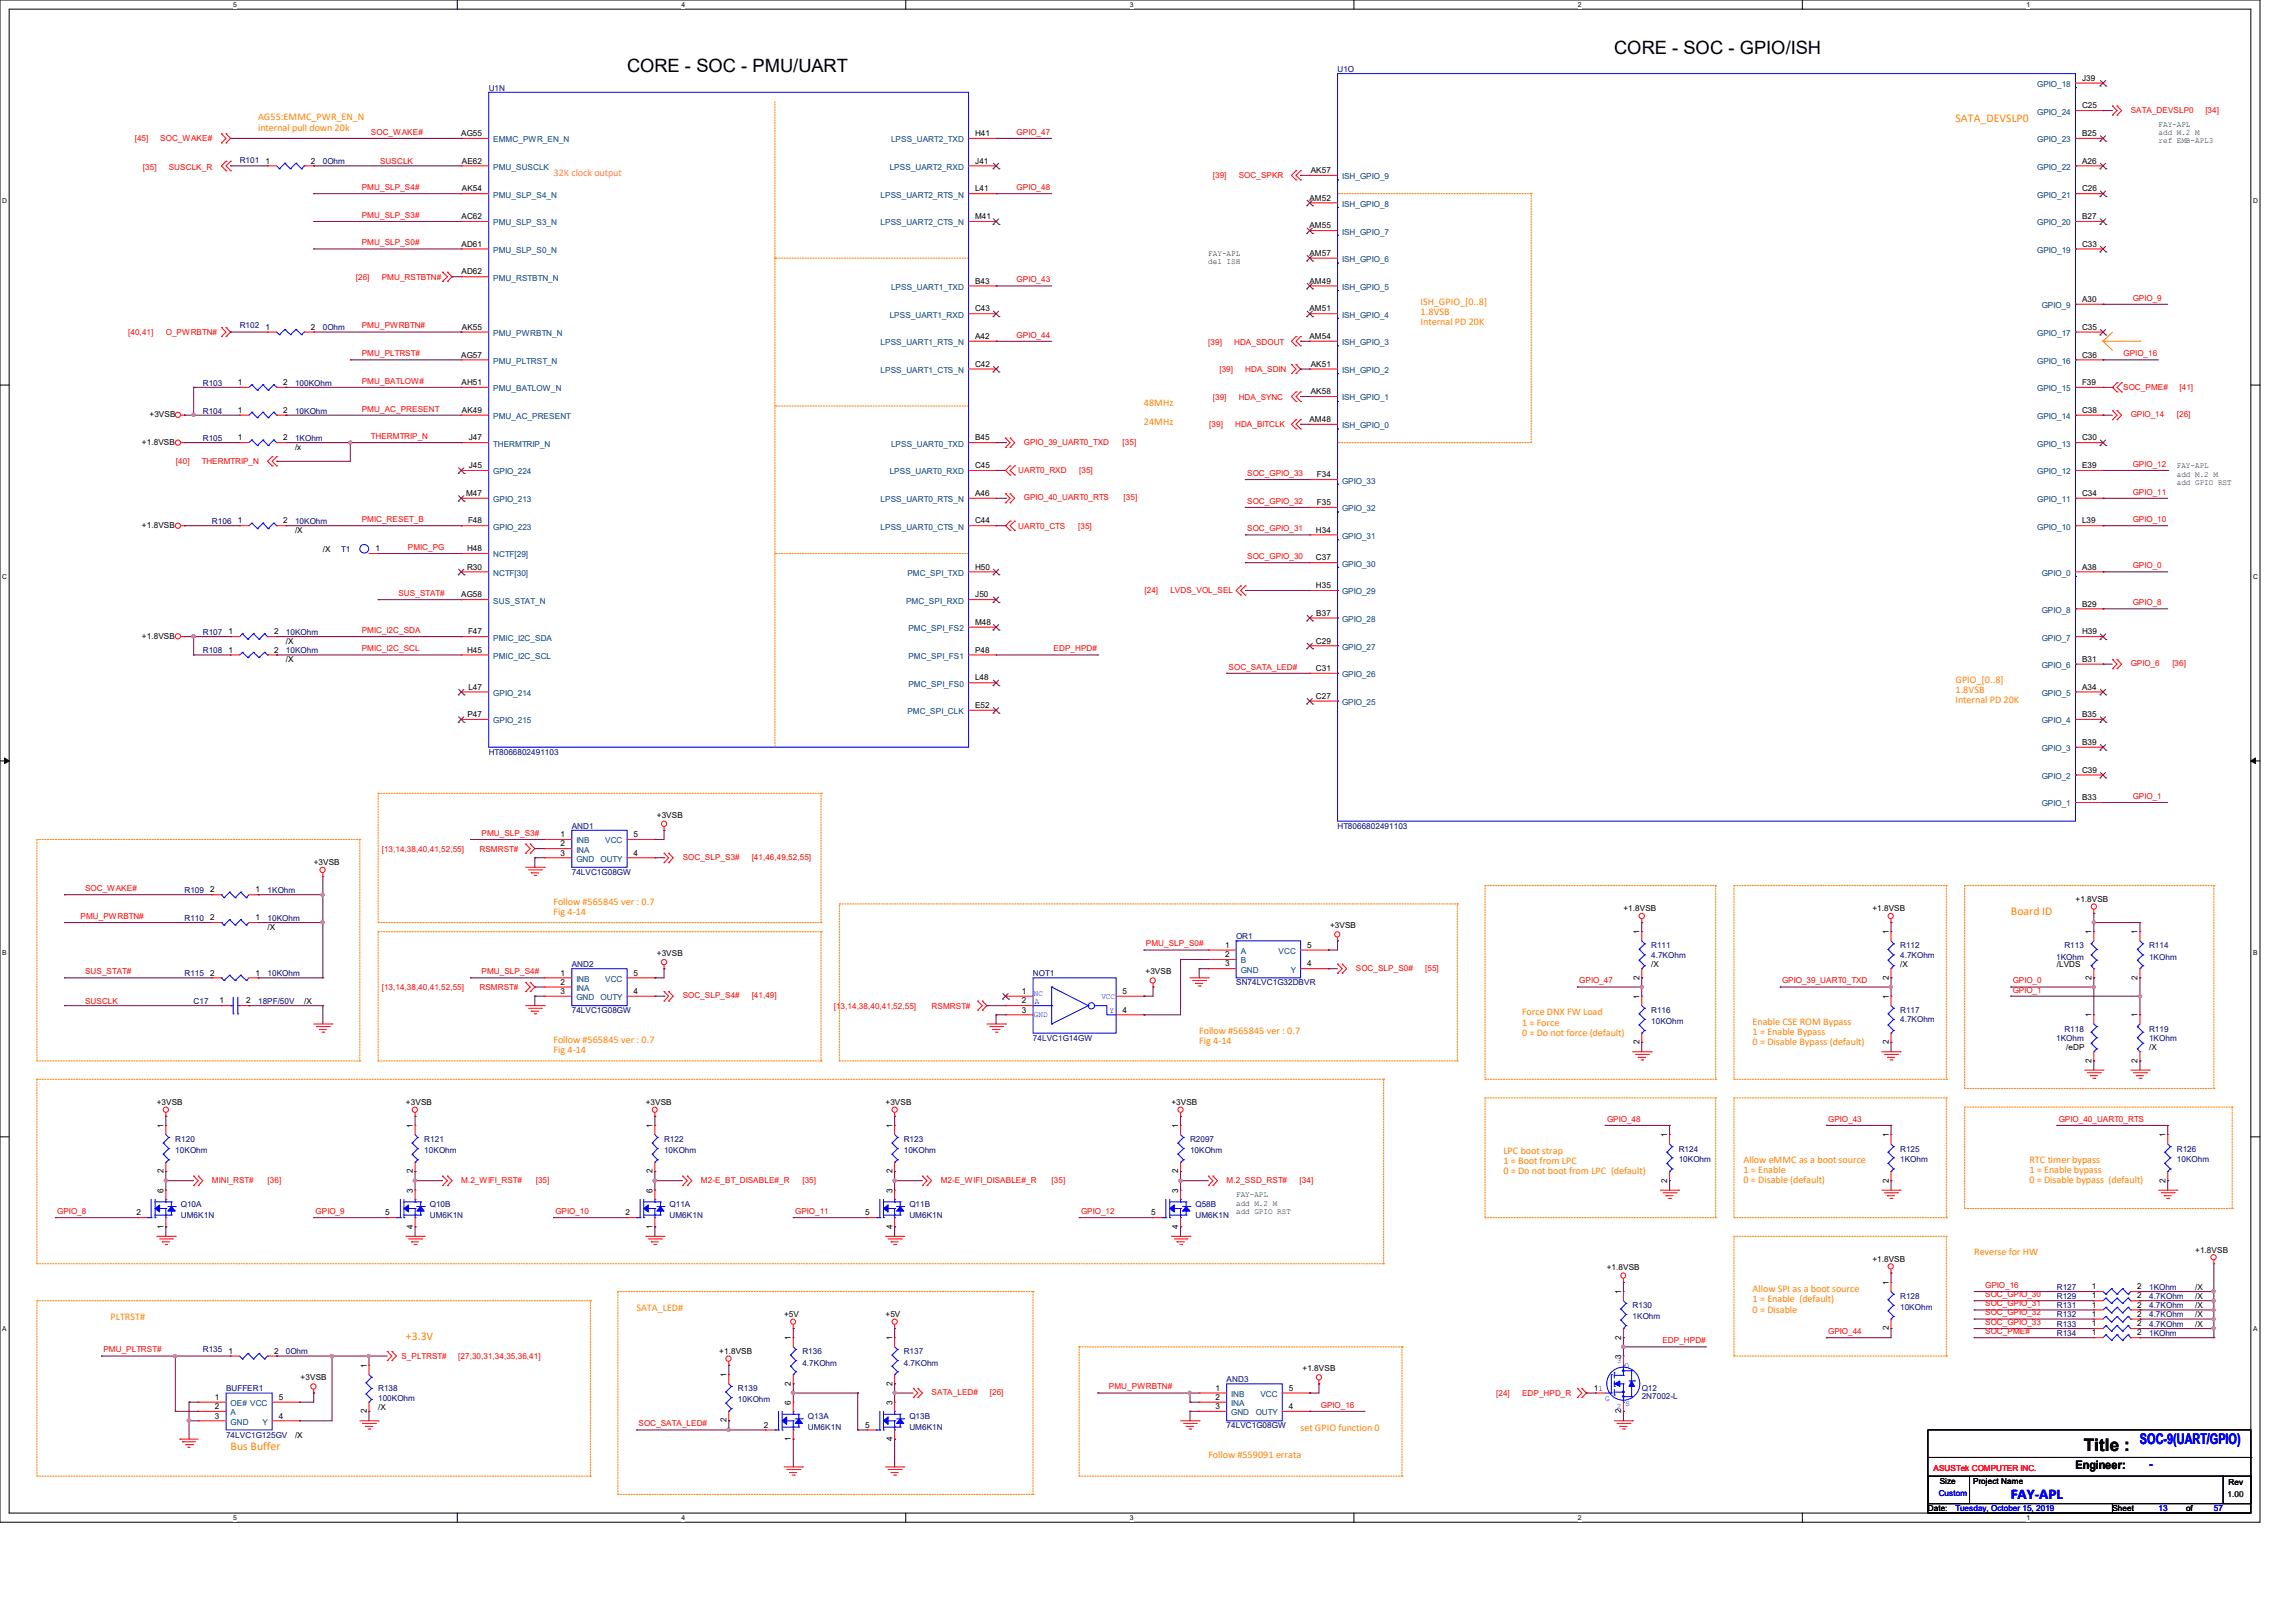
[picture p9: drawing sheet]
<svg xmlns="http://www.w3.org/2000/svg" width="297mm" height="210mm" viewBox="0 0 297 210" stroke-linecap="round" stroke-linejoin="round" font-family="sans-serif">
<defs><g id="words">
<g font-size="2.4">
<text x="81.2" y="9.4">CORE - SOC - PMU/UART</text>
<text x="208.9" y="7">CORE - SOC - GPIO/ISH</text>
</g>
<text font-size="2.2" x="269.7" y="187.7">Title :</text>
<g font-size="1.9" fill="#00f">
<text x="276.9" y="186.9">SOC-9(UART/GPIO)</text>
<text x="260.2" y="194">FAY-APL</text>
</g>
<g font-size="1.5" fill="#ff8000">
<text x="253.1" y="15.7">SATA_DEVSLP0</text>
<text x="260.2" y="118.4">Board ID</text>
<text x="52.5" y="173.4">+3.3V</text>
<text x="29.8" y="187.7">Bus Buffer</text>
</g>
<text font-size="1.5" x="268.6" y="190">Engineer:</text>
<text font-size="1.5" fill="#00f" x="278.1" y="190">-</text>
<g font-size="1.3" fill="#ff8000">
<text x="33.4" y="15.6">AG55:EMMC_PWR_EN_N</text>
<text x="33.4" y="16.9">internal pull down 20k</text>
<text x="183.9" y="39.5">ISH_GPIO_[0..8]</text>
<text x="183.9" y="40.8">1.8VSB</text>
<text x="183.9" y="42.1">Internal PD 20K</text>
<text x="148" y="52.6">48MHz</text>
<text x="148" y="55">24MHz</text>
<text x="253.1" y="88.4">GPIO_[0..8]</text>
<text x="253.1" y="89.7">1.8VSB</text>
<text x="253.1" y="91">Internal PD 20K</text>
<text x="71.6" y="117.1">Follow #565845 ver : 0.7</text>
<text x="71.6" y="118.4">Fig 4-14</text>
<text x="197" y="131.4">Force DNX FW Load</text>
<text x="71.6" y="135">Follow #565845 ver : 0.7</text>
<text x="71.6" y="136.3">Fig 4-14</text>
<text x="155.2" y="133.8">Follow #565845 ver : 0.7</text>
<text x="155.2" y="135.1">Fig 4-14</text>
<text x="197" y="132.7">1 = Force</text>
<text x="197" y="134">0 = Do not force (default)</text>
<text x="226.8" y="132.6">Enable CSE ROM Bypass</text>
<text x="226.8" y="133.9">1 = Enable Bypass</text>
<text x="226.8" y="135.2">0 = Disable Bypass (default)</text>
<text x="194.6" y="149.3">LPC boot strap</text>
<text x="194.6" y="150.6">1 = Boot from LPC</text>
<text x="194.6" y="151.9">0 = Do not boot from LPC (default)</text>
<text x="225.6" y="150.5">Allow eMMC as a boot source</text>
<text x="225.6" y="151.8">1 = Enable</text>
<text x="225.6" y="153.1">0 = Disable (default)</text>
<text x="262.6" y="150.5">RTC timer bypass</text>
<text x="262.6" y="151.8">1 = Enable bypass</text>
<text x="262.6" y="153.1">0 = Disable bypass (default)</text>
<text x="226.8" y="167.2">Allow SPI as a boot source</text>
<text x="255.5" y="162.4">Reverse for HW</text>
<text x="14.3" y="170.8">PLTRST#</text>
<text x="82.4" y="169.6">SATA_LED#</text>
<text x="226.8" y="168.5">1 = Enable (default)</text>
<text x="226.8" y="169.8">0 = Disable</text>
<text x="168.3" y="185.1">set GPIO function 0</text>
<text x="156.4" y="188.7">Follow #559091 errata</text>
</g>
<text font-size="1.3" fill="#ff8040" x="71.6" y="22.7">32K clock output</text>
<g font-size="1.1" fill="#000080">
<text x="63.2" y="11.7">U1N</text>
<text x="173.1" y="9.3">U1O</text>
<text x="31" y="21">R101</text>
<text x="41.8" y="21.3">0Ohm</text>
<text x="31" y="42.5">R102</text>
<text x="41.8" y="42.8">0Ohm</text>
<text x="26.2" y="53.5">R104</text>
<text x="26.2" y="49.9">R103</text>
<text x="38.2" y="53.5">10KOhm</text>
<text x="38.2" y="49.9">100KOhm</text>
<text x="26.2" y="57.1">R105</text>
<text x="38.2" y="57.1">1KOhm</text>
<text x="27.4" y="67.8">R106</text>
<text x="38.2" y="67.8">10KOhm</text>
<text x="44.2" y="71.4">T1</text>
<text x="26.2" y="82.1">R107</text>
<text x="37" y="82.1">10KOhm</text>
<text x="26.2" y="84.5">R108</text>
<text x="37" y="84.5">10KOhm</text>
<text x="63.2" y="97.7">HT8066802491103</text>
<text x="74" y="107.2">AND1</text>
<text x="173.1" y="107.2">HT8066802491103</text>
<text x="74" y="113.2">74LVC1G08GW</text>
<text x="23.9" y="119.2">R110</text>
<text x="23.9" y="115.6">R109</text>
<text x="34.6" y="119.2">10KOhm</text>
<text x="34.6" y="115.6">1KOhm</text>
<text x="74" y="125.1">AND2</text>
<text x="160" y="121.5">OR1</text>
<text x="213.7" y="122.7">R111</text>
<text x="213.7" y="123.9">4.7KOhm</text>
<text x="245.9" y="122.7">R112</text>
<text x="245.9" y="123.9">4.7KOhm</text>
<text x="266.1" y="124.2">1KOhm</text>
<text x="267.2" y="122.7">R113</text>
<text x="278.1" y="122.7">R114</text>
<text x="278.1" y="124.2">1KOhm</text>
<text x="23.9" y="126.3">R115</text>
<text x="25.1" y="129.9">C17</text>
<text x="33.4" y="129.9">18PF/50V</text>
<text x="34.6" y="126.3">10KOhm</text>
<text x="74" y="131.1">74LVC1G08GW</text>
<text x="133.7" y="126.3">NOT1</text>
<text x="160" y="127.5">SN74LVC1G32DBVR</text>
<text x="213.7" y="131.1">R116</text>
<text x="245.9" y="131.1">R117</text>
<text x="133.7" y="134.7">74LVC1G14GW</text>
<text x="213.7" y="132.5">10KOhm</text>
<text x="245.9" y="132.3">4.7KOhm</text>
<text x="266.1" y="134.7">1KOhm</text>
<text x="267.2" y="133.5">R118</text>
<text x="278.1" y="133.5">R119</text>
<text x="278.1" y="134.7">1KOhm</text>
<text x="22.7" y="147.8">R120</text>
<text x="22.7" y="149.2">10KOhm</text>
<text x="54.9" y="147.8">R121</text>
<text x="54.9" y="149.2">10KOhm</text>
<text x="85.9" y="147.8">R122</text>
<text x="85.9" y="149.2">10KOhm</text>
<text x="117" y="147.8">R123</text>
<text x="117" y="149.2">10KOhm</text>
<text x="154" y="147.8">R2097</text>
<text x="154" y="149.2">10KOhm</text>
<text x="217.3" y="149">R124</text>
<text x="245.9" y="149">R125</text>
<text x="281.7" y="149">R126</text>
<text x="217.3" y="150.4">10KOhm</text>
<text x="245.9" y="150.4">1KOhm</text>
<text x="281.7" y="150.4">10KOhm</text>
<text x="23.4" y="156.2">Q10A</text>
<text x="23.4" y="157.6">UM6K1N</text>
<text x="55.6" y="156.2">Q10B</text>
<text x="55.6" y="157.6">UM6K1N</text>
<text x="86.7" y="156.2">Q11A</text>
<text x="86.7" y="157.6">UM6K1N</text>
<text x="117.7" y="156.2">Q11B</text>
<text x="117.7" y="157.6">UM6K1N</text>
<text x="154.7" y="156.2">Q58B</text>
<text x="154.7" y="157.6">UM6K1N</text>
<text x="266.2" y="166.9">R127</text>
<text x="278.1" y="166.9">1KOhm</text>
<text x="211.3" y="169.3">R130</text>
<text x="211.3" y="170.7">1KOhm</text>
<text x="245.9" y="168.1">R128</text>
<text x="245.9" y="169.5">10KOhm</text>
<text x="266.2" y="169.3">R131</text>
<text x="266.2" y="168.1">R129</text>
<text x="266.2" y="170.5">R132</text>
<text x="266.2" y="172.9">R134</text>
<text x="266.2" y="171.7">R133</text>
<text x="278.1" y="169.3">4.7KOhm</text>
<text x="278.1" y="168.1">4.7KOhm</text>
<text x="278.1" y="170.5">4.7KOhm</text>
<text x="278.1" y="172.9">1KOhm</text>
<text x="278.1" y="171.7">4.7KOhm</text>
<text x="26.2" y="175">R135</text>
<text x="37" y="175.3">0Ohm</text>
<text x="103.8" y="175.3">R136</text>
<text x="103.8" y="176.7">4.7KOhm</text>
<text x="117" y="175.3">R137</text>
<text x="117" y="176.7">4.7KOhm</text>
<text x="158.7" y="178.9">AND3</text>
<text x="29.3" y="180">BUFFER1</text>
<text x="48.9" y="180">R138</text>
<text x="48.9" y="181.2">100KOhm</text>
<text x="95.5" y="180">R139</text>
<text x="95.5" y="181.5">10KOhm</text>
<text x="104.6" y="183.6">Q13A</text>
<text x="104.6" y="185">UM6K1N</text>
<text x="117.7" y="183.6">Q13B</text>
<text x="117.7" y="185">UM6K1N</text>
<text x="158.7" y="184.8">74LVC1G08GW</text>
<text x="212.5" y="180">Q12</text>
<text x="212.5" y="181">2N7002-L</text>
<text x="29.3" y="186">74LVC1G125GV</text>
</g>
<g font-size="1.1" fill="#004080">
<text x="263.6" y="11.3">GPIO_18</text>
<text x="263.6" y="14.8">GPIO_24</text>
<text x="63.8" y="22">PMU_SUSCLK</text>
<text x="63.8" y="18.4">EMMC_PWR_EN_N</text>
<text x="115.1" y="22">LPSS_UART2_RXD</text>
<text x="115.3" y="18.4">LPSS_UART2_TXD</text>
<text x="173.7" y="23.2">ISH_GPIO_9</text>
<text x="263.6" y="22">GPIO_22</text>
<text x="263.6" y="18.4">GPIO_23</text>
<text x="63.8" y="29.2">PMU_SLP_S3_N</text>
<text x="63.8" y="25.6">PMU_SLP_S4_N</text>
<text x="114" y="29.2">LPSS_UART2_CTS_N</text>
<text x="114" y="25.6">LPSS_UART2_RTS_N</text>
<text x="173.7" y="26.8">ISH_GPIO_8</text>
<text x="263.6" y="29.2">GPIO_20</text>
<text x="263.6" y="25.6">GPIO_21</text>
<text x="63.8" y="32.7">PMU_SLP_S0_N</text>
<text x="173.7" y="33.9">ISH_GPIO_6</text>
<text x="173.7" y="30.4">ISH_GPIO_7</text>
<text x="263.6" y="32.7">GPIO_19</text>
<text x="63.8" y="36.3">PMU_RSTBTN_N</text>
<text x="115.1" y="41.1">LPSS_UART1_RXD</text>
<text x="115.3" y="37.5">LPSS_UART1_TXD</text>
<text x="173.7" y="41.1">ISH_GPIO_4</text>
<text x="173.7" y="37.5">ISH_GPIO_5</text>
<text x="264.2" y="39.9">GPIO_9</text>
<text x="63.8" y="47.1">PMU_PLTRST_N</text>
<text x="63.8" y="43.5">PMU_PWRBTN_N</text>
<text x="114" y="44.7">LPSS_UART1_RTS_N</text>
<text x="173.7" y="44.7">ISH_GPIO_3</text>
<text x="263.6" y="47.1">GPIO_16</text>
<text x="263.6" y="43.5">GPIO_17</text>
<text x="63.8" y="50.6">PMU_BATLOW_N</text>
<text x="114" y="48.3">LPSS_UART1_CTS_N</text>
<text x="173.7" y="51.8">ISH_GPIO_1</text>
<text x="173.7" y="48.3">ISH_GPIO_2</text>
<text x="263.6" y="50.6">GPIO_15</text>
<text x="63.8" y="57.8">THERMTRIP_N</text>
<text x="63.8" y="54.2">PMU_AC_PRESENT</text>
<text x="115.3" y="57.8">LPSS_UART0_TXD</text>
<text x="173.7" y="55.4">ISH_GPIO_0</text>
<text x="263.6" y="57.8">GPIO_13</text>
<text x="263.6" y="54.2">GPIO_14</text>
<text x="63.8" y="65">GPIO_213</text>
<text x="63.8" y="61.4">GPIO_224</text>
<text x="114" y="65">LPSS_UART0_RTS_N</text>
<text x="115.1" y="61.4">LPSS_UART0_RXD</text>
<text x="173.7" y="62.6">GPIO_33</text>
<text x="263.6" y="65">GPIO_11</text>
<text x="263.6" y="61.4">GPIO_12</text>
<text x="63.8" y="68.5">GPIO_223</text>
<text x="114" y="68.5">LPSS_UART0_CTS_N</text>
<text x="173.7" y="69.7">GPIO_31</text>
<text x="173.7" y="66.2">GPIO_32</text>
<text x="263.6" y="68.5">GPIO_10</text>
<text x="63.8" y="74.5">NCTF[30]</text>
<text x="63.8" y="72.1">NCTF[29]</text>
<text x="117.4" y="74.5">PMC_SPI_TXD</text>
<text x="173.7" y="76.9">GPIO_29</text>
<text x="173.7" y="73.3">GPIO_30</text>
<text x="264.2" y="74.5">GPIO_0</text>
<text x="63.8" y="82.9">PMIC_I2C_SDA</text>
<text x="63.8" y="78.1">SUS_STAT_N</text>
<text x="117.3" y="78.1">PMC_SPI_RXD</text>
<text x="117.6" y="81.7">PMC_SPI_FS2</text>
<text x="173.7" y="80.5">GPIO_28</text>
<text x="264.2" y="82.9">GPIO_7</text>
<text x="264.2" y="79.3">GPIO_8</text>
<text x="63.8" y="85.3">PMIC_I2C_SCL</text>
<text x="117.6" y="88.9">PMC_SPI_FS0</text>
<text x="117.6" y="85.3">PMC_SPI_FS1</text>
<text x="173.7" y="87.6">GPIO_26</text>
<text x="173.7" y="84.1">GPIO_27</text>
<text x="264.2" y="86.4">GPIO_6</text>
<text x="63.8" y="93.6">GPIO_215</text>
<text x="63.8" y="90">GPIO_214</text>
<text x="117.4" y="92.4">PMC_SPI_CLK</text>
<text x="173.7" y="91.2">GPIO_25</text>
<text x="264.2" y="93.6">GPIO_4</text>
<text x="264.2" y="90">GPIO_5</text>
<text x="264.2" y="100.8">GPIO_2</text>
<text x="264.2" y="97.2">GPIO_3</text>
<text x="264.2" y="104.4">GPIO_1</text>
<text x="74.6" y="109.1">INB</text>
<text x="74.6" y="110.3">INA</text>
<text x="74.6" y="111.5">GND</text>
<text x="77.7" y="111.5">OUTY</text>
<text x="78.3" y="109.1">VCC</text>
<text x="160.6" y="123.4">A</text>
<text x="160.6" y="124.7">B</text>
<text x="160.6" y="125.9">GND</text>
<text x="165.5" y="123.4">VCC</text>
<text x="167" y="125.9">Y</text>
<text x="74.6" y="127">INB</text>
<text x="74.6" y="128.2">INA</text>
<text x="74.6" y="129.4">GND</text>
<text x="77.7" y="129.4">OUTY</text>
<text x="78.3" y="127">VCC</text>
<text x="29.8" y="181.9">OE# VCC</text>
<text x="29.8" y="183.1">A</text>
<text x="29.8" y="184.4">GND</text>
<text x="34" y="184.4">Y</text>
<text x="159.3" y="180.8">INB</text>
<text x="159.3" y="181.9">INA</text>
<text x="159.3" y="183.1">GND</text>
<text x="162.5" y="183.1">OUTY</text>
<text x="163.1" y="180.8">VCC</text>
</g>
<g font-size="1.1">
<text x="269.4" y="10.5">J39</text>
<text x="59.7" y="17.6">AG55</text>
<text x="126.2" y="17.6">H41</text>
<text x="269.4" y="17.6">B25</text>
<text x="269.4" y="14">C25</text>
<text x="34.4" y="21.2">1</text>
<text x="40.2" y="21.2">2</text>
<text x="59.8" y="21.2">AE62</text>
<text x="126.2" y="21.2">J41</text>
<text x="169.6" y="22.4">AK57</text>
<text x="269.4" y="21.2">A26</text>
<text x="59.7" y="28.4">AC62</text>
<text x="59.8" y="24.8">AK54</text>
<text x="126.2" y="28.4">M41</text>
<text x="126.2" y="24.8">L41</text>
<text x="169.5" y="29.5">AM55</text>
<text x="169.5" y="26">AM52</text>
<text x="269.4" y="28.4">B27</text>
<text x="269.4" y="24.8">C26</text>
<text x="59.7" y="35.5">AD62</text>
<text x="59.7" y="31.9">AD61</text>
<text x="169.5" y="33.1">AM57</text>
<text x="269.4" y="31.9">C33</text>
<text x="126.2" y="40.3">C43</text>
<text x="126.2" y="36.7">B43</text>
<text x="169.5" y="40.3">AM51</text>
<text x="169.5" y="36.7">AM49</text>
<text x="269.4" y="39.1">A30</text>
<text x="34.4" y="42.7">1</text>
<text x="40.2" y="42.7">2</text>
<text x="59.7" y="46.3">AG57</text>
<text x="59.8" y="42.7">AK55</text>
<text x="126.2" y="47.5">C42</text>
<text x="126.2" y="43.9">A42</text>
<text x="169.5" y="43.9">AM54</text>
<text x="169.6" y="47.5">AK51</text>
<text x="269.4" y="46.3">C36</text>
<text x="269.4" y="42.7">C35</text>
<text x="19.3" y="54">+3VSB</text>
<text x="30.8" y="53.4">1</text>
<text x="30.8" y="49.8">1</text>
<text x="36.7" y="53.4">2</text>
<text x="36.7" y="49.8">2</text>
<text x="59.7" y="49.8">AH51</text>
<text x="59.8" y="53.4">AK49</text>
<text x="169.6" y="51">AK58</text>
<text x="269.4" y="53.4">C38</text>
<text x="269.4" y="49.8">F39</text>
<text x="18.4" y="57.5">+1.8VSB</text>
<text x="30.8" y="57">1</text>
<text x="36.7" y="57">2</text>
<text x="38.2" y="58.3">/x</text>
<text x="60.7" y="57">J47</text>
<text x="126.2" y="57">B45</text>
<text x="169.5" y="54.6">AM48</text>
<text x="269.4" y="57">C30</text>
<text x="60.3" y="64.2">M47</text>
<text x="60.7" y="60.6">J45</text>
<text x="126.2" y="64.2">A46</text>
<text x="126.2" y="60.6">C45</text>
<text x="170.4" y="65.4">F35</text>
<text x="170.4" y="61.8">F34</text>
<text x="269.4" y="64.2">C34</text>
<text x="269.4" y="60.6">E39</text>
<text x="18.4" y="68.3">+1.8VSB</text>
<text x="30.8" y="67.7">1</text>
<text x="36.7" y="67.7">2</text>
<text x="38.2" y="69">/X</text>
<text x="41.8" y="71.4">/X</text>
<text x="48.6" y="71.3">1</text>
<text x="60.5" y="71.3">H48</text>
<text x="60.6" y="67.7">F48</text>
<text x="126.2" y="67.7">C44</text>
<text x="170.3" y="68.9">H34</text>
<text x="269.4" y="67.7">L39</text>
<text x="59.7" y="77.3">AG58</text>
<text x="60.5" y="73.7">R30</text>
<text x="126.2" y="77.3">J50</text>
<text x="126.2" y="73.7">H50</text>
<text x="170.3" y="76.1">H35</text>
<text x="170.3" y="72.5">C37</text>
<text x="269.4" y="73.7">A38</text>
<text x="18.4" y="82.6">+1.8VSB</text>
<text x="29.6" y="82.1">1</text>
<text x="35.5" y="82.1">2</text>
<text x="37" y="83.4">/X</text>
<text x="60.6" y="82.1">F47</text>
<text x="126.2" y="80.9">M48</text>
<text x="170.3" y="83.3">C29</text>
<text x="170.3" y="79.7">B37</text>
<text x="269.4" y="82.1">H39</text>
<text x="269.4" y="78.5">B29</text>
<text x="29.6" y="84.5">1</text>
<text x="35.5" y="84.5">2</text>
<text x="37" y="85.7">/X</text>
<text x="60.5" y="84.5">H45</text>
<text x="60.6" y="89.2">L47</text>
<text x="126.2" y="88.1">L48</text>
<text x="126.2" y="84.5">P48</text>
<text x="170.3" y="86.8">C31</text>
<text x="269.4" y="89.2">A34</text>
<text x="269.4" y="85.6">B31</text>
<text x="60.5" y="92.8">P47</text>
<text x="126.2" y="91.6">E52</text>
<text x="170.3" y="90.4">C27</text>
<text x="269.4" y="92.8">B35</text>
<text x="269.4" y="100">C39</text>
<text x="269.4" y="96.4">B39</text>
<text x="85" y="105.8">+3VSB</text>
<text x="269.4" y="103.5">B33</text>
<text x="40.6" y="112">+3VSB</text>
<text x="72.6" y="108.3">1</text>
<text x="72.6" y="109.5">2</text>
<text x="72.6" y="110.7">3</text>
<text x="82" y="110.7">4</text>
<text x="82" y="108.3">5</text>
<text x="27.2" y="119.1">2</text>
<text x="27.2" y="115.5">2</text>
<text x="33.1" y="119.1">1</text>
<text x="33.1" y="115.5">1</text>
<text x="210.1" y="117.9">+1.8VSB</text>
<text x="242.3" y="117.9">+1.8VSB</text>
<text x="268.6" y="116.8">+1.8VSB</text>
<text x="34.6" y="120.4">/X</text>
<text x="85" y="123.7">+3VSB</text>
<text x="158.5" y="122.6">1</text>
<text x="158.5" y="123.9">2</text>
<text x="158.5" y="125.1">3</text>
<text x="169.2" y="125.1">4</text>
<text x="169.2" y="122.6">5</text>
<text x="172.1" y="120.1">+3VSB</text>
<text x="212.2" y="120.9" transform="rotate(-90 212.2 120.9)">1</text>
<text x="213.7" y="125.1">/X</text>
<text x="244.4" y="120.9" transform="rotate(-90 244.4 120.9)">1</text>
<text x="245.9" y="125.1">/X</text>
<text x="266.2" y="125.1">/LVDS</text>
<text x="270.7" y="120.9" transform="rotate(-90 270.7 120.9)">1</text>
<text x="276.6" y="120.9" transform="rotate(-90 276.6 120.9)">1</text>
<text x="27.2" y="126.2">2</text>
<text x="28.4" y="129.8">1</text>
<text x="31.9" y="129.8">2</text>
<text x="33.1" y="126.2">1</text>
<text x="39.4" y="129.9">/X</text>
<text x="72.6" y="126.2">1</text>
<text x="72.6" y="127.4">2</text>
<text x="72.6" y="128.6">3</text>
<text x="82" y="128.6">4</text>
<text x="82" y="126.2">5</text>
<text x="132.2" y="128.6">1</text>
<text x="132.2" y="129.8">2</text>
<text x="132.2" y="131">3</text>
<text x="145.3" y="131">4</text>
<text x="145.3" y="128.6">5</text>
<text x="148.2" y="126.1">+3VSB</text>
<text x="212.2" y="129.3" transform="rotate(-90 212.2 129.3)">1</text>
<text x="212.2" y="126.8" transform="rotate(-90 212.2 126.8)">2</text>
<text x="244.4" y="129.3" transform="rotate(-90 244.4 129.3)">1</text>
<text x="244.4" y="126.8" transform="rotate(-90 244.4 126.8)">2</text>
<text x="270.7" y="131.7" transform="rotate(-90 270.7 131.7)">1</text>
<text x="270.7" y="126.8" transform="rotate(-90 270.7 126.8)">2</text>
<text x="276.6" y="131.7" transform="rotate(-90 276.6 131.7)">1</text>
<text x="276.6" y="126.8" transform="rotate(-90 276.6 126.8)">2</text>
<text x="212.2" y="135.1" transform="rotate(-90 212.2 135.1)">2</text>
<text x="244.4" y="135.1" transform="rotate(-90 244.4 135.1)">2</text>
<text x="267.4" y="135.8">/eDP</text>
<text x="270.7" y="137.5" transform="rotate(-90 270.7 137.5)">2</text>
<text x="276.6" y="137.5" transform="rotate(-90 276.6 137.5)">2</text>
<text x="278.1" y="135.8">/X</text>
<text x="20.3" y="143">+3VSB</text>
<text x="52.5" y="143">+3VSB</text>
<text x="83.6" y="143">+3VSB</text>
<text x="114.6" y="143">+3VSB</text>
<text x="151.6" y="143">+3VSB</text>
<text x="21.2" y="146" transform="rotate(-90 21.2 146)">1</text>
<text x="53.4" y="146" transform="rotate(-90 53.4 146)">1</text>
<text x="84.5" y="146" transform="rotate(-90 84.5 146)">1</text>
<text x="115.5" y="146" transform="rotate(-90 115.5 146)">1</text>
<text x="152.5" y="146" transform="rotate(-90 152.5 146)">1</text>
<text x="215.8" y="147.2" transform="rotate(-90 215.8 147.2)">1</text>
<text x="244.4" y="147.2" transform="rotate(-90 244.4 147.2)">1</text>
<text x="280.2" y="147.2" transform="rotate(-90 280.2 147.2)">1</text>
<text x="21.2" y="154.3" transform="rotate(-90 21.2 154.3)">6</text>
<text x="21.2" y="151.8" transform="rotate(-90 21.2 151.8)">2</text>
<text x="53.4" y="154.3" transform="rotate(-90 53.4 154.3)">3</text>
<text x="53.4" y="151.8" transform="rotate(-90 53.4 151.8)">2</text>
<text x="84.5" y="154.3" transform="rotate(-90 84.5 154.3)">6</text>
<text x="84.5" y="151.8" transform="rotate(-90 84.5 151.8)">2</text>
<text x="115.5" y="154.3" transform="rotate(-90 115.5 154.3)">3</text>
<text x="115.5" y="151.8" transform="rotate(-90 115.5 151.8)">2</text>
<text x="152.5" y="154.3" transform="rotate(-90 152.5 154.3)">3</text>
<text x="152.5" y="151.8" transform="rotate(-90 152.5 151.8)">2</text>
<text x="215.8" y="153" transform="rotate(-90 215.8 153)">2</text>
<text x="244.4" y="153" transform="rotate(-90 244.4 153)">2</text>
<text x="280.2" y="153" transform="rotate(-90 280.2 153)">2</text>
<text x="17.7" y="157.3">2</text>
<text x="21.2" y="159" transform="rotate(-90 21.2 159)">1</text>
<text x="49.9" y="157.3">5</text>
<text x="53.4" y="159" transform="rotate(-90 53.4 159)">4</text>
<text x="80.9" y="157.3">2</text>
<text x="84.5" y="159" transform="rotate(-90 84.5 159)">1</text>
<text x="112" y="157.3">5</text>
<text x="115.5" y="159" transform="rotate(-90 115.5 159)">4</text>
<text x="149" y="157.3">5</text>
<text x="152.5" y="159" transform="rotate(-90 152.5 159)">4</text>
<text x="207.9" y="164.3">+1.8VSB</text>
<text x="209.8" y="167.5" transform="rotate(-90 209.8 167.5)">1</text>
<text x="242.3" y="163.3">+1.8VSB</text>
<text x="244.4" y="166.3" transform="rotate(-90 244.4 166.3)">1</text>
<text x="270.7" y="166.8">1</text>
<text x="276.6" y="166.8">2</text>
<text x="284.1" y="162.1">+1.8VSB</text>
<text x="284.1" y="166.9">/X</text>
<text x="101.5" y="170.5">+5V</text>
<text x="102.4" y="173.4" transform="rotate(-90 102.4 173.4)">1</text>
<text x="114.6" y="170.5">+5V</text>
<text x="115.5" y="173.4" transform="rotate(-90 115.5 173.4)">1</text>
<text x="209.8" y="173.4" transform="rotate(-90 209.8 173.4)">2</text>
<text x="244.4" y="172.1" transform="rotate(-90 244.4 172.1)">2</text>
<text x="270.7" y="169.2">1</text>
<text x="270.7" y="168">1</text>
<text x="270.7" y="170.4">1</text>
<text x="270.7" y="172.8">1</text>
<text x="270.7" y="171.6">1</text>
<text x="276.6" y="169.2">2</text>
<text x="276.6" y="168">2</text>
<text x="276.6" y="170.4">2</text>
<text x="276.6" y="172.8">2</text>
<text x="276.6" y="171.6">2</text>
<text x="284.1" y="169.3">/X</text>
<text x="284.1" y="168.1">/X</text>
<text x="284.1" y="170.5">/X</text>
<text x="284.1" y="171.7">/X</text>
<text x="29.6" y="175.2">1</text>
<text x="35.5" y="175.2">2</text>
<text x="38.9" y="178.6">+3VSB</text>
<text x="47.5" y="177" transform="rotate(-90 47.5 177)">1</text>
<text x="93.1" y="175.3">+1.8VSB</text>
<text x="94" y="178.2" transform="rotate(-90 94 178.2)">1</text>
<text x="102.4" y="179.3" transform="rotate(-90 102.4 179.3)">2</text>
<text x="115.5" y="179.3" transform="rotate(-90 115.5 179.3)">2</text>
<text x="157.3" y="180">1</text>
<text x="166.8" y="180">5</text>
<text x="168.6" y="177.4">+1.8VSB</text>
<text x="206.3" y="180">11</text>
<text x="209.8" y="175.8" transform="rotate(-90 209.8 175.8)">3</text>
<text x="27.8" y="181.1">1</text>
<text x="27.8" y="182.3">2</text>
<text x="27.8" y="183.6">3</text>
<text x="36.1" y="183.6">4</text>
<text x="36.1" y="181.1">5</text>
<text x="47.5" y="182.9" transform="rotate(-90 47.5 182.9)">2</text>
<text x="48.9" y="182.4">/X</text>
<text x="94" y="184.1" transform="rotate(-90 94 184.1)">2</text>
<text x="98.8" y="184.7">2</text>
<text x="102.4" y="181.8" transform="rotate(-90 102.4 181.8)">6</text>
<text x="112" y="184.7">5</text>
<text x="115.5" y="181.8" transform="rotate(-90 115.5 181.8)">3</text>
<text x="157.3" y="181.1">2</text>
<text x="157.3" y="182.3">3</text>
<text x="166.8" y="182.3">4</text>
<text x="209.8" y="182.9" transform="rotate(-90 209.8 182.9)">2</text>
<text x="38.2" y="186">/X</text>
<text x="102.4" y="186.5" transform="rotate(-90 102.4 186.5)">1</text>
<text x="115.5" y="186.5" transform="rotate(-90 115.5 186.5)">4</text>
<text x="251" y="192">Size</text>
<text x="255.3" y="192">Project Name</text>
<text x="249.5" y="195.5">Date:</text>
<text x="273.4" y="195.5">Sheet</text>
<text x="282.9" y="195.5">of</text>
<text x="288.4" y="192.1">Rev</text>
</g>
<g font-size="1.1" fill="#f00">
<text x="48" y="17.4">SOC_WAKE#</text>
<text x="131.6" y="17.4">GPIO_47</text>
<text x="275.8" y="14.6">SATA_DEVSLP0</text>
<text x="285.4" y="14.6">[34]</text>
<text x="17.4" y="18.3">[45]</text>
<text x="18.5" y="22">[35]</text>
<text x="20.7" y="18.3">SOC_WAKE#</text>
<text x="21.8" y="22">SUSCLK_R</text>
<text x="49.2" y="21.2">SUSCLK</text>
<text x="157" y="23.1">[39]</text>
<text x="160.3" y="23.1">SOC_SPKR</text>
<text x="46.8" y="24.6">PMU_SLP_S4#</text>
<text x="46.8" y="28.2">PMU_SLP_S3#</text>
<text x="131.6" y="24.6">GPIO_48</text>
<text x="46.8" y="31.7">PMU_SLP_S0#</text>
<text x="46.1" y="36.2">[26]</text>
<text x="49.4" y="36.2">PMU_RSTBTN#</text>
<text x="131.6" y="36.5">GPIO_43</text>
<text x="276" y="38.9">GPIO_9</text>
<text x="16.6" y="43.3">[40,41]</text>
<text x="21.5" y="43.3">O_PWRBTN#</text>
<text x="46.8" y="42.5">PMU_PWRBTN#</text>
<text x="46.8" y="46.1">PMU_PLTRST#</text>
<text x="131.6" y="43.7">GPIO_44</text>
<text x="156.4" y="44.7">[39]</text>
<text x="159.7" y="44.7">HDA_SDOUT</text>
<text x="274.8" y="46.1">GPIO_16</text>
<text x="46.8" y="53.3">PMU_AC_PRESENT</text>
<text x="46.8" y="49.7">PMU_BATLOW#</text>
<text x="157" y="51.8">[39]</text>
<text x="157.8" y="48.1">[39]</text>
<text x="160.3" y="51.8">HDA_SYNC</text>
<text x="161.2" y="48.1">HDA_SDIN</text>
<text x="274.8" y="50.5">SOC_PME#</text>
<text x="275.8" y="54">GPIO_14</text>
<text x="281.7" y="54">[26]</text>
<text x="282.1" y="50.5">[41]</text>
<text x="48" y="56.8">THERMTRIP_N</text>
<text x="132.5" y="57.5">GPIO_39_UART0_TXD</text>
<text x="145.3" y="57.5">[35]</text>
<text x="156.5" y="55.3">[39]</text>
<text x="159.8" y="55.3">HDA_BITCLK</text>
<text x="22.8" y="60.1">[40]</text>
<text x="26.1" y="60.1">THERMTRIP_N</text>
<text x="131.8" y="61.3">UART0_RXD</text>
<text x="132.5" y="64.7">GPIO_40_UART0_RTS</text>
<text x="139.7" y="61.3">[35]</text>
<text x="145.4" y="64.7">[35]</text>
<text x="161.4" y="61.6">SOC_GPIO_33</text>
<text x="161.4" y="65.2">SOC_GPIO_32</text>
<text x="276" y="64">GPIO_11</text>
<text x="276" y="60.4">GPIO_12</text>
<text x="46.8" y="67.6">PMIC_RESET_B</text>
<text x="52.8" y="71.2">PMIC_PG</text>
<text x="131.8" y="68.4">UART0_CTS</text>
<text x="139.5" y="68.4">[35]</text>
<text x="161.4" y="68.7">SOC_GPIO_31</text>
<text x="276" y="67.6">GPIO_10</text>
<text x="51.6" y="77.1">SUS_STAT#</text>
<text x="148.1" y="76.8">[24]</text>
<text x="151.5" y="76.8">LVDS_VOL_SEL</text>
<text x="161.4" y="72.3">SOC_GPIO_30</text>
<text x="276" y="73.5">GPIO_0</text>
<text x="46.8" y="81.9">PMIC_I2C_SDA</text>
<text x="276" y="78.3">GPIO_8</text>
<text x="46.8" y="84.3">PMIC_I2C_SCL</text>
<text x="136.4" y="84.3">EDP_HPD#</text>
<text x="159" y="86.7">SOC_SATA_LED#</text>
<text x="275.8" y="86.2">GPIO_6</text>
<text x="281.1" y="86.2">[36]</text>
<text x="276" y="103.4">GPIO_1</text>
<text x="49.4" y="110.2">[13,14,38,40,41,52,55]</text>
<text x="62.1" y="110.2">RSMRST#</text>
<text x="62.3" y="108.2">PMU_SLP_S3#</text>
<text x="88.3" y="111.3">SOC_SLP_S3#</text>
<text x="97.3" y="111.3">[41,46,49,52,55]</text>
<text x="10.4" y="118.9">PMU_PWRBTN#</text>
<text x="11" y="115.3">SOC_WAKE#</text>
<text x="148.3" y="122.5">PMU_SLP_S0#</text>
<text x="175.5" y="125.6">SOC_SLP_S0#</text>
<text x="184.4" y="125.6">[55]</text>
<text x="11" y="126.1">SUS_STAT#</text>
<text x="11" y="129.9">SUSCLK</text>
<text x="49.4" y="128.1">[13,14,38,40,41,52,55]</text>
<text x="62.1" y="128.1">RSMRST#</text>
<text x="62.3" y="126.1">PMU_SLP_S4#</text>
<text x="88.3" y="129.2">SOC_SLP_S4#</text>
<text x="97.3" y="129.2">[41,49]</text>
<text x="107.9" y="130.5">[13,14,38,40,41,52,55]</text>
<text x="120.6" y="130.5">RSMRST#</text>
<text x="204.4" y="127.3">GPIO_47</text>
<text x="230.6" y="127.3">GPIO_39_UART0_TXD</text>
<text x="260.5" y="127.3">GPIO_0</text>
<text x="260.5" y="128.4">GPIO_1</text>
<text x="208" y="145.2">GPIO_48</text>
<text x="236.6" y="145.2">GPIO_43</text>
<text x="266.4" y="145.2">GPIO_40_UART0_RTS</text>
<text x="27.4" y="153">MINI_RST#</text>
<text x="34.6" y="153">[36]</text>
<text x="59.7" y="153">M.2_WIFI_RST#</text>
<text x="69.3" y="153">[35]</text>
<text x="90.7" y="153">M2-E_BT_DISABLE#_R</text>
<text x="103.8" y="153">[35]</text>
<text x="121.7" y="153">M2-E_WIFI_DISABLE#_R</text>
<text x="136.1" y="153">[35]</text>
<text x="158.7" y="153">M.2_SSD_RST#</text>
<text x="168.2" y="153">[34]</text>
<text x="7.4" y="157.1">GPIO_8</text>
<text x="40.9" y="157.1">GPIO_9</text>
<text x="71.9" y="157.1">GPIO_10</text>
<text x="102.9" y="157.1">GPIO_11</text>
<text x="139.9" y="157.1">GPIO_12</text>
<text x="256.9" y="167.9">SOC_GPIO_30</text>
<text x="256.9" y="166.7">GPIO_16</text>
<text x="215.1" y="173.8">EDP_HPD#</text>
<text x="236.6" y="172.6">GPIO_44</text>
<text x="256.9" y="169">SOC_GPIO_31</text>
<text x="256.9" y="170.2">SOC_GPIO_32</text>
<text x="256.9" y="171.4">SOC_GPIO_33</text>
<text x="256.9" y="172.6">SOC_PME#</text>
<text x="13.4" y="175">PMU_PLTRST#</text>
<text x="51.9" y="175.9">S_PLTRST#</text>
<text x="59.3" y="175.9">[27,30,31,34,35,36,41]</text>
<text x="143.5" y="179.8">PMU_PWRBTN#</text>
<text x="82.6" y="184.6">SOC_SATA_LED#</text>
<text x="120.6" y="180.5">SATA_LED#</text>
<text x="128.1" y="180.5">[26]</text>
<text x="170.9" y="182.2">GPIO_16</text>
<text x="193.6" y="180.6">[24]</text>
<text x="197" y="180.6">EDP_HPD_R</text>
<text x="250.2" y="190.3">ASUSTek COMPUTER INC.</text>
</g>
<g font-size="1.1" fill="#008000">
<text x="279.3" y="16.4">FAY-APL</text>
<text x="279.3" y="17.5">add M.2 M</text>
<text x="279.3" y="18.5">ref EMB-APL3</text>
<text x="156.4" y="33.1">FAY-APL</text>
<text x="156.4" y="34.2">del ISH</text>
<text x="281.7" y="60.6">FAY-APL</text>
<text x="281.7" y="61.7">add M.2 M</text>
<text x="281.7" y="62.7">add GPIO RST</text>
<text x="160" y="154.9">FAY-APL</text>
<text x="160" y="156">add M.2 M</text>
<text x="160" y="157.1">add GPIO RST</text>
<text x="288.3" y="193.8">1.00</text>
</g>
<g font-size="1.1" fill="#00f">
<text x="133.8" y="128.9">NC</text>
<text x="133.8" y="131.7">GND</text>
<text x="133.9" y="130">A</text>
<text x="142.5" y="129.2">VCC</text>
<text x="143.6" y="131.1">Y</text>
<text x="209.2" y="176.4">3</text>
<text x="210.2" y="177">D</text>
<text x="207.7" y="181.3">G</text>
<text x="209.2" y="182.4">2</text>
<text x="210.3" y="181.9">S</text>
<text x="250.9" y="193.6">Custom</text>
<text x="253.1" y="195.5">Tuesday, October 15, 2019</text>
<text x="279.4" y="195.5">13</text>
<text x="286.5" y="195.5">57</text>
</g>
<g font-size=".9">
<text x="30.2" y=".9">5</text>
<text x="88.2" y=".9">4</text>
<text x="146.2" y=".9">3</text>
<text x="204.2" y=".9">2</text>
<text x="262.3" y=".9">1</text>
<text x=".3" y="26.3">D</text>
<text x="291.6" y="26.3">D</text>
<text x=".3" y="74.9">C</text>
<text x="291.6" y="74.9">C</text>
<text x=".3" y="123.6">B</text>
<text x="291.6" y="123.6">B</text>
<text x=".3" y="172.2">A</text>
<text x="291.6" y="172.2">A</text>
<text x="30.2" y="196.7">5</text>
<text x="88.2" y="196.7">4</text>
<text x="146.2" y="196.7">3</text>
<text x="204.2" y="196.7">2</text>
<text x="262.3" y="196.7">1</text>
</g>
</g></defs>
<path d="M0 0h292.5v197h-292.5zM1.2 1.2h290.1v194.6h-290.1z" fill="none" stroke="#000" stroke-width=".13"/>
<g fill="#fff">
<path d="M30.2 .1h.4v1h-.4z"/>
<path d="M30.2 195.9h.4v1h-.4z"/>
</g>
<path d="M59.2 0v1.2M59.2 195.8v1.2" fill="none" stroke="#000" stroke-width=".13"/>
<g fill="#fff">
<path d="M88.2 .1h.4v1h-.4z"/>
<path d="M88.2 195.9h.4v1h-.4z"/>
</g>
<path d="M117.2 0v1.2M117.2 195.8v1.2" fill="none" stroke="#000" stroke-width=".13"/>
<g fill="#fff">
<path d="M146.2 .1h.5v1h-.5z"/>
<path d="M146.2 195.9h.5v1h-.5z"/>
</g>
<path d="M175.2 0v1.2M175.2 195.8v1.2" fill="none" stroke="#000" stroke-width=".13"/>
<g fill="#fff">
<path d="M204.2 .1h.5v1h-.5z"/>
<path d="M204.2 195.9h.5v1h-.5z"/>
</g>
<path d="M233.3 0v1.2M233.3 195.8v1.2" fill="none" stroke="#000" stroke-width=".13"/>
<g fill="#fff">
<path d="M262.3 .1h.4v1h-.4z"/>
<path d="M262.3 195.9h.4v1h-.4z"/>
<path d="M.3 25.5h.6v1h-.6z"/>
<path d="M291.6 25.5h.6v1h-.6z"/>
<path d="M.3 74.1h.6v1h-.6z"/>
<path d="M291.6 74.1h.6v1h-.6z"/>
</g>
<path d="M0 49.8h1.2M291.3 49.8h1.2" fill="none" stroke="#000" stroke-width=".13"/>
<g fill="#fff">
<path d="M.3 122.8h.5v.9h-.5z"/>
<path d="M291.6 122.8h.5v.9h-.5z"/>
</g>
<path d="M0 98.5h1.2M291.3 98.5h1.2" fill="none" stroke="#000" stroke-width=".13"/>
<path d="M.6 98.1l.6 .4-.6 .3zM291.3 98.5l.6-.4v.7z" fill="#000" stroke="#000" stroke-width=".13"/>
<g fill="#fff">
<path d="M.3 171.4h.5v1h-.5z"/>
<path d="M291.6 171.4h.5v1h-.5z"/>
</g>
<path d="M0 147.1h1.2M291.3 147.1h1.2M249.5 185h41.8v9.6h-41.8zM249.5 191h5.4v3.6h-5.4zM249.5 194.6h23.9v1.2h-23.9zM249.5 188.6h41.8M255 191h32.7M273.4 194.6h17.9v1.2h-17.9zM287.7 191h3.6v3.6h-3.6zM287.7 191h.1M291.3 188.6h.1" fill="none" stroke="#000" stroke-width=".13"/>
<g fill="none" stroke="#ff8000" stroke-width=".13">
<path d="M100.3 13.1v83.6M100.3 33.4h.1M100.3 33.4h25M173.1 25.1h.1M173.1 25.1h25.1M198.2 25.1h.1M198.2 25.1v32.2h-25.1M100.3 52.5h.1M100.3 52.5h25M173.1 57.3h.1M272.2 44.2h.1M272.2 44.2h4.7"/>
<path d="M272.2 44.2l1.2 1.1M273.4 43l-1.2 1.2M276.9 44.2h.1M100.3 71.6h.1M100.3 71.6h25M100.3 96.7h.1M4.8 108.6h.1M4.8 108.6h41.8M4.8 108.6v28.7h41.8M46.6 108.6h.1M46.6 108.6v28.7M48.9 102.7h.1"/>
<path d="M48.9 102.7h57.4M48.9 102.7v16.7h57.4M106.3 102.7h.1M106.3 119.4h.1M106.3 102.7v16.7M108.6 117h.1M108.6 117v20.3h80M108.6 117h80M188.6 117h.1M188.6 117v20.3M222 114.6h.1M222 114.6h-29.8v25.1"/>
<path d="M222 114.6v25.1M251.9 114.6h.1M251.9 114.6h-27.5v25.1M251.9 114.6v25.1M254.3 114.6h.1M254.3 114.6h32.2M254.3 114.6v26.2h32.2M286.5 114.6h.1M286.5 114.6v26.2M4.8 139.7h.1M4.8 139.7v23.8h174.3M4.8 139.7h174.3"/>
<path d="M46.6 137.3h.1M48.9 120.6h.1M48.9 120.6v16.7h57.4M48.9 120.6h57.4M106.3 120.6h.1M106.3 137.3h.1M106.3 120.6v16.7M179.1 139.7h.1M179.1 139.7v23.8M188.6 137.3h.1M192.2 139.7h.1M192.2 139.7h29.8"/>
<path d="M222 139.7h.1M224.4 139.7h.1M224.4 139.7h27.5M251.9 139.7h.1M192.2 157.6h.1M192.2 157.6h29.8M222 142.1h.1M222 157.6h.1M222 142.1h-29.8v15.5M222 142.1v15.5M224.4 157.6h.1M224.4 157.6h27.5"/>
<path d="M251.9 157.6h.1M251.9 142.1h.1M251.9 160h.1M251.9 142.1v15.5M251.9 160v15.5M251.9 142.1h-27.5v15.5M251.9 160h-27.5v15.5M254.3 156.4h.1M254.3 156.4h34.6M286.5 140.8h.1M288.9 143.3h.1M288.9 156.4h.1"/>
<path d="M288.9 143.3h-34.6v13.1M288.9 143.3v13.1M4.8 168.3h.1M4.8 168.3v22.7h71.6M4.8 168.3h71.6M76.4 168.3h.1M76.4 168.3v22.7M80 167.1h.1M80 167.1h53.7M80 167.1v26.3h53.7M133.7 167.1h.1M133.7 167.1v26.3"/>
<path d="M139.7 174.3h.1M139.7 174.3v16.7h41.7M139.7 174.3h41.7M179.1 163.5h.1M181.4 174.3h.1M181.4 174.3v16.7M224.4 175.5h.1M224.4 175.5h27.5M251.9 175.5h.1M76.4 191h.1M133.7 193.4h.1M181.4 191h.1"/>
</g>
<g fill="none" stroke="#f00" stroke-width=".13">
<path d="M28.7 18.5h.1M28.7 17.3h.1M28.7 17.3l.6 .6-.6 .6M29.3 17.3h.1M29.3 18.5h.1M29.3 17.3l.5 .6-.5 .6M59.7 17.9h.1M59.7 17.9h3.5M125.3 17.9h3.6M128.9 17.9h.1M268.6 17.9h3.6M268.6 14.3h3.6"/>
<path d="M268.6 10.8h3.6M272.2 17.9h.1M272.2 14.3h.1M272.2 10.8h.1M273.4 14.9h.1M273.4 13.7h.1M273.4 13.7l.6 .6-.6 .6M274 14.9h.1M274 13.7h.1M274 13.7l.6 .6-.6 .6M29.3 20.9h.1M29.3 22.1h.1"/>
<path d="M29.3 20.9l-.6 .6 .6 .6M29.8 20.9h.1M29.8 22.1h.1M29.8 20.9l-.5 .6 .5 .6M34.6 21.5h.1M34.6 21.5h1.2M39.4 21.5h1.2M40.6 21.5h.1M57.3 36.4h.1M57.3 35.2h.1M57.3 35.2l.6 .6-.6 .6M57.9 35.2h.1"/>
<path d="M57.9 36.4h.1M57.9 35.2l.6 .6-.6 .6M59.7 35.8h.1M59.7 32.2h.1M59.7 28.7h.1M59.7 25.1h.1M59.7 21.5h.1M59.7 21.5h3.5M59.7 35.8h3.5M59.7 32.2h3.5M59.7 28.7h3.5M59.7 25.1h3.5"/>
<path d="M125.3 21.5h3.6M125.3 28.7h3.6M125.3 25.1h3.6M125.3 37h3.6M128.9 37h.1M128.9 28.7h.1M128.9 25.1h.1M128.9 21.5h.1M167.7 22.1h.1M167.7 23.3h.1M167.7 22.1l-.6 .6 .6 .6M168.3 22.1h.1"/>
<path d="M168.3 23.3h.1M168.3 22.1l-.6 .6 .6 .6M169.5 37h.1M169.5 33.4h.1M169.5 29.8h.1M169.5 26.2h.1M169.5 22.7h.1M169.5 37h3.6M169.5 33.4h3.6M169.5 29.8h3.6M169.5 26.2h3.6M169.5 22.7h3.6"/>
<path d="M268.6 21.5h3.6M268.6 32.2h3.6M268.6 28.7h3.6M268.6 25.1h3.6M268.6 39.4h3.6M272.2 39.4h.1M272.2 32.2h.1M272.2 28.7h.1M272.2 25.1h.1M272.2 21.5h.1M23.4 53.7h.5M23.4 57.3h.5"/>
<path d="M23.9 53.7h.1M23.9 57.3h.1M28.7 43.6h.1M28.7 42.4h.1M28.7 42.4l.6 .6-.6 .6M29.3 42.4h.1M29.3 43.6h.1M29.3 42.4l.5 .6-.5 .6M31 57.3h.1M31 53.7h.1M31 50.1h.1M31 53.7h1.2"/>
<path d="M31 57.3h1.2M31 50.1h1.2M34.6 43h.1M34.6 43h1.2M35.2 59.1h.1M35.2 59.1l-.6 .6 .6 .6M35.8 59.1h.1M35.8 53.7h1.2M35.8 57.3h1.2M35.8 59.1l-.6 .6 .6 .6M35.8 50.1h1.2M37 57.3h.1"/>
<path d="M37 53.7h.1M37 50.1h.1M39.4 43h1.2M40.6 43h.1M59.7 57.3h.1M59.7 53.7h.1M59.7 50.1h.1M59.7 46.6h.1M59.7 43h.1M59.7 53.7h3.5M59.7 57.3h3.5M59.7 43h3.5"/>
<path d="M59.7 50.1h3.5M59.7 46.6h3.5M125.3 57.3h3.6M125.3 47.8h3.6M125.3 44.2h3.6M125.3 40.6h3.6M128.9 57.3h.1M128.9 47.8h.1M128.9 44.2h.1M128.9 40.6h.1M130.1 57.9h.1M130.1 56.7h.1"/>
<path d="M130.1 56.7l.6 .6-.6 .6M130.7 57.9h.1M130.7 56.7h.1M130.7 56.7l.6 .6-.6 .6M167.1 48.3h.1M167.1 47.2h.1M167.1 47.2l.6 .6-.6 .5M167.7 47.2h.1M167.7 48.3h.1M167.7 43.6h.1M167.7 44.7h.1M167.7 54.3h.1"/>
<path d="M167.7 55.5h.1M167.7 50.7h.1M167.7 51.9h.1M167.7 47.2l.6 .6-.6 .5M167.7 43.6l-.6 .6 .6 .5M167.7 54.3l-.6 .6 .6 .6M167.7 50.7l-.6 .6 .6 .6M168.3 43.6h.1M168.3 44.7h.1M168.3 54.3h.1M168.3 55.5h.1M168.3 50.7h.1"/>
<path d="M168.3 51.9h.1M168.3 43.6l-.6 .6 .6 .5M168.3 54.3l-.6 .6 .6 .6M168.3 50.7l-.6 .6 .6 .6M169.5 54.9h.1M169.5 51.3h.1M169.5 47.8h.1M169.5 44.2h.1M169.5 40.6h.1M169.5 47.8h3.6M169.5 44.2h3.6M169.5 40.6h3.6"/>
<path d="M169.5 54.9h3.6M169.5 51.3h3.6M268.6 53.7h3.6M268.6 57.3h3.6M268.6 43h3.6M268.6 50.1h3.6M268.6 46.6h3.6M272.2 57.3h.1M272.2 53.7h.1M272.2 50.1h.1M272.2 46.6h.1M272.2 43h.1"/>
<path d="M273.4 54.3h.1M273.4 53.1h.1M273.4 53.1l.6 .6-.6 .6M274 54.3h.1M274 53.1h.1M274 49.5h.1M274 50.7h.1M274 53.1l.6 .6-.6 .6M274 49.5l-.6 .6 .6 .6M274.6 50.7h.1M274.6 49.5h.1M274.6 49.5l-.6 .6 .6 .6"/>
<path d="M23.4 68h.5M23.9 68h.1M31 68h.1M31 68h1.2M35.2 60.3h.1M35.8 60.3h.1M35.8 68h1.2M37 68h.1M47.8 71.6h1.1M48.9 71.6h.1M59.7 77.6h.1M59.7 74h.1"/>
<path d="M59.7 71.6h.1M59.7 68h.1M59.7 64.5h.1M59.7 60.9h.1M59.7 68h3.5M59.7 77.6h3.5M59.7 74h3.5M59.7 71.6h3.5M59.7 64.5h3.5M59.7 60.9h3.5M125.3 68h3.6M125.3 77.6h3.6"/>
<path d="M125.3 74h3.6M125.3 64.5h3.6M125.3 60.9h3.6M128.9 77.6h.1M128.9 74h.1M128.9 68h.1M128.9 64.5h.1M128.9 60.9h.1M130.1 65.1h.1M130.1 63.9h.1M130.1 63.9l.6 .6-.6 .6M130.7 65.1h.1"/>
<path d="M130.7 63.9h.1M130.7 61.5h.1M130.7 60.3h.1M130.7 68.6h.1M130.7 67.4h.1M130.7 63.9l.6 .6-.6 .6M130.7 60.3l-.6 .6 .6 .6M130.7 67.4l-.6 .6 .6 .6M131.3 60.3h.1M131.3 61.5h.1M131.3 67.4h.1M131.3 68.6h.1"/>
<path d="M131.3 60.3l-.6 .6 .6 .6M131.3 67.4l-.6 .6 .6 .6M160.6 75.8h.1M160.6 77h.1M160.6 75.8l-.6 .6 .6 .6M161.2 75.8h.1M161.2 77h.1M161.2 75.8l-.6 .6 .6 .6M169.5 80h.1M169.5 76.4h.1M169.5 72.8h.1M169.5 69.2h.1"/>
<path d="M169.5 65.7h.1M169.5 62.1h.1M169.5 80h3.6M169.5 76.4h3.6M169.5 72.8h3.6M169.5 69.2h3.6M169.5 65.7h3.6M169.5 62.1h3.6M268.6 68h3.6M268.6 74h3.6M268.6 64.5h3.6M268.6 60.9h3.6"/>
<path d="M268.6 78.8h3.6M272.2 78.8h.1M272.2 74h.1M272.2 68h.1M272.2 64.5h.1M272.2 60.9h.1M23.4 82.4h.5M23.9 82.4h.1M29.8 84.8h.1M29.8 82.4h.1M29.8 82.4h1.2M29.8 84.8h1.2"/>
<path d="M34.6 82.4h1.2M34.6 84.8h1.2M35.8 84.8h.1M35.8 82.4h.1M59.7 93.1h.1M59.7 89.5h.1M59.7 84.8h.1M59.7 82.4h.1M59.7 82.4h3.5M59.7 84.8h3.5M59.7 93.1h3.5M59.7 89.5h3.5"/>
<path d="M125.3 84.8h3.6M125.3 91.9h3.6M125.3 88.3h3.6M125.3 81.2h3.6M128.9 91.9h.1M128.9 88.3h.1M128.9 84.8h.1M128.9 81.2h.1M169.5 90.7h.1M169.5 87.1h.1M169.5 83.6h.1M169.5 90.7h3.6"/>
<path d="M169.5 87.1h3.6M169.5 83.6h3.6M268.6 82.4h3.6M268.6 93.1h3.6M268.6 89.5h3.6M268.6 96.7h3.6M268.6 85.9h3.6M272.2 96.7h.1M272.2 93.1h.1M272.2 89.5h.1M272.2 85.9h.1M272.2 82.4h.1"/>
<path d="M273.4 86.5h.1M273.4 85.3h.1M273.4 85.3l.6 .6-.6 .6M274 86.5h.1M274 85.3h.1M274 85.3l.6 .6-.6 .6M27.4 119.4h.1M27.4 115.8h.1M27.4 119.4h1.3M27.4 115.8h1.3M32.2 119.4h1.2M32.2 115.8h1.2"/>
<path d="M33.4 119.4h.1M33.4 115.8h.1M41.8 113.4h.1M41.8 112.9v.5M68 110.4h.1M68 109.2h.1M68 112.2h2.4M68 109.2l.6 .6-.6 .6M68.4 112.6h1.7M68.6 109.2h.1M68.6 110.4h.1M68.6 109.2l.6 .6-.6 .6"/>
<path d="M68.7 112.9h.1M68.7 112.9h1M69.1 113.3h.2M69.3 113.3h.1M70.1 112.6h.1M70.4 112.2h.1M70.4 108.6h.1M70.4 109.8h.1M70.4 111h.1M70.4 108.6h3.6M70.4 109.8h3.6M70.4 111h3.6"/>
<path d="M81.2 108.6h3.6M81.2 111h3.6M84.8 111h.1M84.8 108.6h.1M85.9 107.4h.1M85.9 111.6h.1M85.9 110.4h.1M85.9 107v.4M85.9 110.4l.6 .6-.6 .6M86.5 111.6h.1M86.5 110.4h.1M86.5 110.4l.6 .6-.6 .6"/>
<path d="M212.5 119.4h.1M212.5 118.9v.5M244.7 119.4h.1M244.7 118.9v.5M268.6 103.8h3.6M268.6 100.3h3.6M271 118.2h.1M271 117.7v.5M272.2 103.8h.1M272.2 100.3h.1M27.4 126.5h.1M27.4 126.5h1.3"/>
<path d="M28.7 130.1h.1M28.7 130.1h1.1M31 130.1h1.2M32.2 130.1h.1M32.2 126.5h1.2M33.4 126.5h.1M40.6 132.5h2.4M40.9 132.8h1.7M41.3 133.2h.1M41.3 133.2h.9M41.7 133.6h.2M41.9 133.6h.1"/>
<path d="M42.6 132.8h.1M43 132.5h.1M68 128.3h.1M68 127.1h.1M68 130.1h2.4M68 127.1l.6 .6-.6 .6M68.4 130.5h1.7M68.6 127.1h.1M68.6 128.3h.1M68.6 127.1l.6 .6-.6 .6M68.7 130.9h.1M68.7 130.9h1"/>
<path d="M69.1 131.2h.2M69.3 131.2h.1M70.1 130.5h.1M70.4 130.1h.1M70.4 126.5h.1M70.4 127.7h.1M70.4 128.9h.1M70.4 126.5h3.6M70.4 128.9h3.6M70.4 127.7h3.6M81.2 126.5h3.6M81.2 128.9h3.6"/>
<path d="M84.8 128.9h.1M84.8 126.5h.1M85.9 125.3h.1M85.9 129.5h.1M85.9 128.3h.1M85.9 124.9v.4M85.9 128.3l.6 .6-.6 .6M86.5 129.5h.1M86.5 128.3h.1M86.5 128.3l.6 .6-.6 .6M126.5 130.7h.1M126.5 129.5h.1"/>
<path d="M126.5 129.5l.6 .6-.6 .6M127.1 129.5h.1M127.1 130.7h.1M127.1 129.5l.6 .6-.6 .6M127.7 132.5h2.4M128.1 132.8h1.7M128.4 133.2h.1M128.4 133.2h1M128.8 133.6h.2M129 133.6h.1M129.8 132.8h.1M130.1 132.5h.1"/>
<path d="M130.1 128.9h.1M130.1 130.1h.1M130.1 131.3h.1M130.1 130.1h3.6M130.1 128.9h3.6M130.1 131.3h3.6M144.4 128.9h3.6M144.4 131.3h3.6M148 131.3h.1M148 128.9h.1M149.2 127.7h.1M149.2 127.3v.4"/>
<path d="M154 126.5h2.4M154.3 126.9h1.7M154.7 127.3h.1M154.7 127.3h1M155.1 127.6h.2M155.3 127.6h.1M156 126.9h.1M156.4 126.5h.1M156.4 122.9h.1M156.4 124.2h.1M156.4 125.3h.1M156.4 122.9h3.6"/>
<path d="M156.4 124.2h3.6M156.4 125.3h3.6M168.3 122.9h3.6M168.3 125.3h3.6M171.9 125.3h.1M171.9 122.9h.1M173.1 121.8h.1M173.1 125.9h.1M173.1 124.8h.1M173.1 121.3v.5M173.1 124.8l.6 .5-.6 .6M173.7 125.9h.1"/>
<path d="M173.7 124.8h.1M173.7 124.8l.6 .5-.6 .6M211.3 136.1h2.4M211.7 136.4h1.6M212 136.8h.1M212 136.8h1M212.4 137.2h.2M212.5 120.6h.1M212.5 126.5h.1M212.5 128.9h.1M212.5 134.9h.1M212.5 120.6v1.2"/>
<path d="M212.5 125.3v1.2M212.5 128.9v1.2M212.5 133.7v1.2M212.6 137.2h.1M213.3 136.4h.1M213.7 136.1h.1M243.5 136.1h2.4M243.9 136.4h1.7M244.3 136.8h.1M244.3 136.8h.9M244.6 137.2h.3M244.7 120.6h.1"/>
<path d="M244.7 126.5h.1M244.7 128.9h.1M244.7 134.9h.1M244.7 120.6v1.2M244.7 125.3v1.2M244.7 128.9v1.2M244.7 133.7v1.2M244.9 137.2h.1M245.6 136.4h.1M245.9 136.1h.1M269.8 138.5h2.4M270.1 138.8h1.7"/>
<path d="M270.5 139.2h.1M270.5 139.2h.9M270.8 139.5h.3M271 120.6h.1M271 126.5h.1M271 131.3h.1M271 137.3h.1M271 120.6v1.2M271 125.3v1.2M271 131.3v1.2M271 136.1v1.2M271.1 139.5h.1"/>
<path d="M271.8 138.8h.1M272.2 138.5h.1M275.8 138.5h2.3M276.1 138.8h1.7M276.5 139.2h.1M276.5 139.2h.9M276.8 139.5h.3M276.9 131.3h.1M276.9 137.3h.1M276.9 120.6h.1M276.9 126.5h.1M276.9 120.6v1.2"/>
<path d="M276.9 125.3v1.2M276.9 131.3v1.2M276.9 136.1v1.2M277.1 139.5h.1M277.8 138.8h.1M278.1 138.5h.1M17.9 157.6h.1M17.9 157.6h1.2M20.3 160h2.4M21.5 144.4h.1M21.5 145.6h.1M21.5 151.6h.1"/>
<path d="M21.5 154h.1M21.5 158.7h.1M21.5 144v.4M21.5 145.6v1.2M21.5 150.4v1.2M21.5 154v1.2M21.5 157.6v1.1M22.7 160h.1M25.1 153.4h.1M25.1 152.2h.1M25.1 152.2l.6 .6-.6 .6M25.7 153.4h.1"/>
<path d="M25.7 152.2h.1M25.7 152.2l.5 .6-.5 .6M50.1 157.6h.1M50.1 157.6h1.2M52.5 160h2.4M53.7 144.4h.1M53.7 154h.1M53.7 158.7h.1M53.7 145.6h.1M53.7 151.6h.1M53.7 144v.4M53.7 145.6v1.2"/>
<path d="M53.7 150.4v1.2M53.7 154v1.2M53.7 157.6v1.1M54.9 160h.1M57.3 153.4h.1M57.3 152.2h.1M57.3 152.2l.6 .6-.6 .6M57.9 153.4h.1M57.9 152.2h.1M57.9 152.2l.6 .6-.6 .6M81.2 157.6h.1M81.2 157.6h1.2"/>
<path d="M83.6 160h2.3M84.8 144.4h.1M84.8 145.6h.1M84.8 151.6h.1M84.8 154h.1M84.8 158.7h.1M84.8 144v.4M84.8 145.6v1.2M84.8 150.4v1.2M84.8 154v1.2M84.8 157.6v1.1M85.9 160h.1"/>
<path d="M88.3 153.4h.1M88.3 152.2h.1M88.3 152.2l.6 .6-.6 .6M88.9 153.4h.1M88.9 152.2h.1M88.9 152.2l.6 .6-.6 .6M112.2 157.6h.1M112.2 157.6h1.2M114.6 160h2.4M115.8 144.4h.1M115.8 154h.1M115.8 158.7h.1"/>
<path d="M115.8 145.6h.1M115.8 151.6h.1M115.8 144v.4M115.8 145.6v1.2M115.8 150.4v1.2M115.8 154v1.2M115.8 157.6v1.1M117 160h.1M119.4 153.4h.1M119.4 152.2h.1M119.4 152.2l.6 .6-.6 .6M120 153.4h.1"/>
<path d="M120 152.2h.1M120 152.2l.6 .6-.6 .6M149.2 157.6h.1M149.2 157.6h1.2M151.6 160h2.4M152.8 144.4h.1M152.8 154h.1M152.8 158.7h.1M152.8 145.6h.1M152.8 151.6h.1M152.8 144v.4M152.8 145.6v1.2"/>
<path d="M152.8 150.4v1.2M152.8 154v1.2M152.8 157.6v1.1M154 160h.1M156.4 153.4h.1M156.4 152.2h.1M156.4 152.2l.6 .6-.6 .6M157 153.4h.1M157 152.2h.1M157 152.2l.6 .6-.6 .6M214.9 154h2.4M215.2 154.3h1.7"/>
<path d="M215.6 154.7h.1M215.6 154.7h.9M215.9 155.1h.3M216.1 146.8h.1M216.1 152.8h.1M216.1 146.8v1.2M216.1 151.6v1.2M216.2 155.1h.1M216.9 154.3h.1M217.3 154h.1M243.5 154h2.4M243.9 154.3h1.7"/>
<path d="M244.3 154.7h.1M244.3 154.7h.9M244.6 155.1h.3M244.7 146.8h.1M244.7 152.8h.1M244.7 146.8v1.2M244.7 151.6v1.2M244.9 155.1h.1M245.6 154.3h.1M245.9 154h.1M279.4 154h2.3M279.7 154.3h1.7"/>
<path d="M280.1 154.7h.1M280.1 154.7h.9M280.4 155.1h.3M280.5 146.8h.1M280.5 152.8h.1M280.5 146.8v1.2M280.5 151.6v1.2M280.7 155.1h.1M281.4 154.3h.1M281.7 154h.1M20.7 160.3h1.6M21 160.7h.1"/>
<path d="M21 160.7h1M21.4 161h.2M21.6 161h.1M22.3 160.3h.1M29.8 175.5h.1M29.8 175.5h1.2M34.6 175.5h1.2M35.8 175.5h.1M40.6 179.8v.5M47.8 176.7h.1M47.8 176.7v1.2M50.1 174.9h.1"/>
<path d="M50.1 176.1h.1M50.1 174.9l.6 .6-.6 .6M50.7 174.9h.1M50.7 176.1h.1M50.7 174.9l.6 .6-.6 .6M52.9 160.3h1.7M53.3 160.7h.1M53.3 160.7h.9M53.6 161h.2M53.8 161h.1M54.6 160.3h.1M83.9 160.3h1.7"/>
<path d="M84.3 160.7h.1M84.3 160.7h.9M84.6 161h.3M84.9 161h.1M85.6 160.3h.1M94.3 176.7h.1M94.3 177.9h.1M94.3 176.2v.5M94.3 177.9v1.2M102.7 171.9h.1M102.7 173.1h.1M102.7 179.1h.1"/>
<path d="M102.7 171.4v.5M102.7 173.1v1.2M102.7 177.9v1.2M114.9 160.3h1.7M115.3 160.7h.1M115.3 160.7h.9M115.7 161h.2M115.8 171.9h.1M115.8 173.1h.1M115.8 179.1h.1M115.8 171.4v.5M115.8 173.1v1.2"/>
<path d="M115.8 177.9v1.2M115.9 161h.1M116.6 160.3h.1M118.2 179.7h.1M118.2 179.7l.6 .6-.6 .5M118.8 179.7h.1M118.8 179.7l.6 .6-.6 .5M152 160.3h1.6M152.3 160.7h.1M152.3 160.7h1M152.7 161h.2M152.9 161h.1"/>
<path d="M153.6 160.3h.1M170.7 179.1h.1M170.7 178.6v.5M204.1 179.7h.1M204.1 179.7l.6 .6-.6 .5M204.7 179.7h.1M204.7 179.7l.6 .6-.6 .5M210.1 165.9h.1M210.1 175.5h.1M210.1 167.1h.1M210.1 173.1h.1M210.1 165.4v.5"/>
<path d="M210.1 167.1v1.2M210.1 171.9v1.2M210.1 175.5v1.2M244.7 164.7h.1M244.7 165.9h.1M244.7 171.9h.1M244.7 164.3v.4M244.7 165.9v1.2M244.7 170.7v1.2M271 169.5h.1M271 168.3h.1M271 170.7h.1"/>
<path d="M271 167.1h.1M271 173.1h.1M271 171.9h.1M271 169.5h1.2M271 168.3h1.2M271 170.7h1.2M271 167.1h1.2M271 173.1h1.2M271 171.9h1.2M275.8 169.5h1.1M275.8 168.3h1.1M275.8 170.7h1.1"/>
<path d="M275.8 167.1h1.1M275.8 173.1h1.1M275.8 171.9h1.1M276.9 169.5h.1M276.9 168.3h.1M276.9 170.7h.1M276.9 167.1h.1M276.9 173.1h.1M276.9 171.9h.1M286.5 163.5h.1M286.5 163.1v.4M23.3 186.2h.1"/>
<path d="M23.3 186.2h2.4M23.6 186.6h.1M23.6 186.6h1.7M24 186.9h.9M24.3 187.3h.1M24.3 187.3h.3M24.9 186.9h.1M25.7 181.4h.1M25.7 182.6h.1M25.7 183.9h.1M25.7 183.9h3.6M25.7 181.4h3.6"/>
<path d="M25.7 182.6h3.6M35.2 183.9h3.6M35.2 181.4h3.6M38.8 183.9h.1M38.8 181.4h.1M40.6 180.3h.1M46.6 183.9h2.3M46.9 184.2h1.7M47.3 184.6h.1M47.3 184.6h.9M47.6 184.9h.3M47.8 182.6h.1"/>
<path d="M47.8 181.4v1.2M47.9 184.9h.1M48.6 184.2h.1M48.9 183.9h.1M94.3 183.9h.1M94.3 182.6v1.3M99.1 185h.1M99.1 185h1.2M101.5 189.8h2.3M101.8 190.2h1.7M102.2 190.5h.1M102.2 190.5h.9"/>
<path d="M102.5 190.9h.3M102.7 181.4h.1M102.7 186.2h.1M102.7 181.4v1.2M102.7 185v1.2M102.8 190.9h.1M103.5 190.2h.1M103.8 189.8h.1M112.2 185h.1M112.2 185h1.2M114.6 189.8h2.4M114.9 190.2h1.7"/>
<path d="M115.3 190.5h.1M115.3 190.5h.9M115.7 190.9h.2M115.8 181.4h.1M115.8 186.2h.1M115.8 181.4v1.2M115.8 185v1.2M115.9 190.9h.1M116.6 190.2h.1M117 189.8h.1M118.2 180.8h.1M118.8 180.8h.1"/>
<path d="M152.8 183.9h2.4M153.2 184.2h1.6M153.5 184.6h.1M153.5 184.6h1M153.9 184.9h.2M154.1 184.9h.1M154.8 184.2h.1M155.2 183.9h.1M155.2 180.3h.1M155.2 181.4h.1M155.2 182.6h.1M155.2 180.3h3.5"/>
<path d="M155.2 181.4h3.5M155.2 182.6h3.5M165.9 180.3h3.6M165.9 182.6h3.6M169.5 182.6h.1M169.5 180.3h.1M204.1 180.8h.1M204.7 180.8h.1M206.5 180.3h.1M206.5 180.3h1.2M208.9 183.9h2.4M209.3 184.2h1.6"/>
<path d="M209.6 184.6h.1M209.6 184.6h1M210 184.9h.2M210.1 182.6h.1M210.1 181.4v1.2M210.2 184.9h.1M210.9 184.2h.1M211.3 183.9h.1"/>
<circle cx="23" cy="53.7" r=".34"/>
<circle cx="23" cy="57.3" r=".34"/>
<circle cx="23" cy="68" r=".34"/>
<circle cx="23" cy="82.3" r=".34"/>
<circle cx="41.7" cy="112.6" r=".34"/>
<circle cx="85.9" cy="106.6" r=".34"/>
<circle cx="212.5" cy="118.5" r=".34"/>
<circle cx="244.7" cy="118.5" r=".34"/>
<circle cx="271" cy="117.3" r=".34"/>
<circle cx="85.9" cy="124.5" r=".34"/>
<circle cx="149.2" cy="126.9" r=".34"/>
<circle cx="173.1" cy="120.9" r=".34"/>
<circle cx="21.5" cy="143.6" r=".34"/>
<circle cx="53.7" cy="143.6" r=".34"/>
<circle cx="84.7" cy="143.6" r=".33"/>
<circle cx="115.8" cy="143.6" r=".34"/>
<circle cx="152.8" cy="143.6" r=".34"/>
<circle cx="40.6" cy="179.4" r=".34"/>
<circle cx="94.3" cy="175.8" r=".34"/>
<circle cx="102.6" cy="171" r=".33"/>
<circle cx="115.8" cy="171" r=".34"/>
<circle cx="170.7" cy="178.2" r=".34"/>
<circle cx="210.1" cy="165.1" r=".33"/>
<circle cx="244.7" cy="163.9" r=".34"/>
<circle cx="286.5" cy="162.7" r=".34"/>
</g>
<g fill="none" stroke="#00f" stroke-width=".13">
<path d="M63.2 11.9h62.1v84.8h-62.1zM173.1 9.5h95.5v96.8h-95.5zM268.6 11.3h.1M268.6 14.3h.1M268.6 17.9h.1M35.8 21.5l.4 .3M36.2 21.8h.1M36.9 21.1h.1M36.9 21.1l-.7 .7M36.9 21.1l.7 .7M37.6 21.8h.1M38.3 21.1h.1"/>
<path d="M38.3 21.1l-.7 .7M38.3 21.1l.7 .7M39 21.8h.1M39.4 21.5h.1M39.4 21.5l-.4 .3M173.1 23.3h.1M173.1 26.8h.1M173.1 30.4h.1M173.1 34h.1M173.1 37.6h.1M268.6 32.2h.1M268.6 39.4h.1"/>
<path d="M268.6 21.5h.1M268.6 25.1h.1M268.6 28.7h.1M32.6 56.9h.1M32.6 53.3h.1M32.6 49.8h.1M32.6 56.9l.7 .8M32.6 56.9l-.4 .4M32.6 53.3l.7 .8M32.6 53.3l-.4 .4M32.6 49.8l.7 .7M32.6 49.8l-.4 .3"/>
<path d="M33.3 57.7h.1M33.3 54.1h.1M33.3 50.5h.1M34 56.9h.1M34 53.3h.1M34 49.8h.1M34 56.9l.7 .8M34 56.9l-.7 .8M34 53.3l.7 .8M34 53.3l-.7 .8M34 49.8l.7 .7M34 49.8l-.7 .7"/>
<path d="M34.7 57.7h.1M34.7 54.1h.1M34.7 50.5h.1M35.4 56.9h.1M35.4 53.3h.1M35.4 49.8h.1M35.4 56.9l.4 .4M35.4 56.9l-.7 .8M35.4 53.3l.4 .4M35.4 53.3l-.7 .8M35.4 49.8l.4 .3M35.4 49.8l-.7 .7"/>
<path d="M35.8 57.3h.1M35.8 53.7h.1M35.8 50.1h.1M35.8 43l.4 .3M36.2 43.3h.1M36.9 42.6h.1M36.9 42.6l-.7 .7M36.9 42.6l.7 .7M37.6 43.3h.1M38.3 42.6h.1M38.3 42.6l-.7 .7M38.3 42.6l.7 .7"/>
<path d="M39 43.3h.1M39.4 43h.1M39.4 43l-.4 .3M173.1 41.2h.1M173.1 44.7h.1M173.1 48.3h.1M173.1 51.9h.1M173.1 55.5h.1M268.6 43h.1M268.6 46.6h.1M268.6 50.1h.1M268.6 53.7h.1"/>
<path d="M268.6 57.3h.1M32.6 67.7h.1M32.6 67.7l.7 .7M32.6 67.7l-.4 .3M33.3 68.4h.1M34 67.7h.1M34 67.7l.7 .7M34 67.7l-.7 .7M34.7 68.4h.1M35.4 67.7h.1M35.4 67.7l.4 .3M35.4 67.7l-.7 .7"/>
<path d="M35.8 68h.1M173.1 76.4h.1M173.1 80h.1M173.1 62.7h.1M173.1 66.3h.1M173.1 69.8h.1M173.1 73.4h.1M268.6 78.8h.1M268.6 60.9h.1M268.6 64.5h.1M268.6 68h.1M268.6 74.6h.1"/>
<path d="M31.4 84.4h.1M31.4 82h.1M31.4 84.4l.7 .7M31.4 84.4l-.4 .4M31.4 82l.7 .7M31.4 82l-.4 .4M32.1 85.1h.1M32.1 82.7h.1M32.8 84.4h.1M32.8 82h.1M32.8 84.4l.7 .7M32.8 84.4l-.7 .7"/>
<path d="M32.8 82l.7 .7M32.8 82l-.7 .7M33.5 85.1h.1M33.5 82.7h.1M34.2 84.4h.1M34.2 82h.1M34.2 84.4l.4 .4M34.2 84.4l-.7 .7M34.2 82l.4 .4M34.2 82l-.7 .7M34.6 84.8h.1M34.6 82.4h.1"/>
<path d="M173.1 83.6h.1M173.1 87.1h.1M173.1 90.7h.1M268.6 82.4h.1M268.6 85.9h.1M268.6 89.5h.1M268.6 93.1h.1M268.6 96.7h.1M28.7 119.4h.1M28.7 115.8h.1M28.7 119.4l.3 .3M28.7 115.8l.3 .4"/>
<path d="M29 119.7h.1M29 116.2h.1M29.7 119h.1M29.7 115.4h.1M29.7 119l.7 .7M29.7 119l-.7 .7M29.7 115.4l.7 .8M29.7 115.4l-.7 .8M30.4 119.7h.1M30.4 116.2h.1M31.2 119h.1M31.2 115.4h.1"/>
<path d="M31.2 119l.7 .7M31.2 119l-.8 .7M31.2 115.4l.7 .8M31.2 115.4l-.8 .8M31.9 119.7h.1M31.9 116.2h.1M32.2 119.4l-.3 .3M32.2 115.8l-.3 .4M74 107.4h7.2v4.8h-7.2zM268.6 100.3h.1M268.6 103.8h.1M28.7 126.5h.1"/>
<path d="M28.7 126.5l.3 .4M29 126.9h.1M29.7 126.2h.1M29.7 126.2l.7 .7M29.7 126.2l-.7 .7M29.8 130.1h.1M29.8 130.1h.4M30.2 131.2h.1M30.2 129v2.2M30.4 126.9h.1M30.8 131.2h.1M30.8 130.1h.2"/>
<path d="M30.8 129v2.2M31 130.1h.1M31.2 126.2h.1M31.2 126.2l.7 .7M31.2 126.2l-.8 .7M31.9 126.9h.1M32.2 126.5l-.3 .4M74 125.3h7.2v4.8h-7.2zM133.7 126.5h10.7v7.2h-10.7zM133.7 130.1h2.4M136.1 130.1h.1M136.1 132.5h.1"/>
<path d="M136.1 127.7h.1M136.1 127.7l4.7 2.4M136.1 127.7v4.8M140.8 130.1h.1M140.8 130.1l-4.7 2.4M141.7 130.1h1.6v1.2h1.1M160 121.8h8.3v4.7h-8.3zM160 121.8h.1M160.1 121.8h.1M212.1 124.2h.1M212.1 122.9h.1M212.1 132.6h.1"/>
<path d="M212.1 131.2h.1M212.1 124.2l.8 .8M212.1 122.9l.8 .7M212.1 132.6l.8 .7M212.1 131.2l.8 .7M212.5 125.3h.1M212.5 133.7h.1M212.5 121.8l.4 .3M212.5 130.1l.4 .4M212.9 125h.1M212.9 122.1h.1M212.9 123.6h.1"/>
<path d="M212.9 133.3h.1M212.9 130.5h.1M212.9 131.9h.1M212.9 125l-.4 .3M212.9 123.6l-.8 .6M212.9 122.1l-.8 .8M212.9 133.3l-.4 .4M212.9 131.9l-.8 .7M212.9 130.5l-.8 .7M244.3 124.2h.1M244.3 122.9h.1M244.3 132.6h.1"/>
<path d="M244.3 131.2h.1M244.3 124.2l.8 .8M244.3 122.9l.8 .7M244.3 132.6l.8 .7M244.3 131.2l.8 .7M244.7 125.3h.1M244.7 133.7h.1M244.7 121.8l.4 .3M244.7 130.1l.4 .4M245.1 125h.1M245.1 122.1h.1M245.1 123.6h.1"/>
<path d="M245.1 133.3h.1M245.1 130.5h.1M245.1 131.9h.1M245.1 125l-.4 .3M245.1 123.6l-.8 .6M245.1 122.1l-.8 .8M245.1 133.3l-.4 .4M245.1 131.9l-.8 .7M245.1 130.5l-.8 .7M270.6 125h.1M270.6 122.1h.1M270.6 123.6h.1"/>
<path d="M270.6 135h.1M270.6 133.6h.1M270.6 125l.4 .3M270.6 123.6l.8 .6M270.6 122.1l.8 .8M270.6 135l.8 .7M270.6 133.6l.8 .7M271 125.3h.1M271 136.1h.1M271 121.8l-.4 .3M271 132.5l.4 .3M271.4 124.2h.1"/>
<path d="M271.4 122.9h.1M271.4 135.7h.1M271.4 132.8h.1M271.4 134.3h.1M271.4 124.2l-.8 .8M271.4 122.9l-.8 .7M271.4 135.7l-.4 .4M271.4 134.3l-.8 .7M271.4 132.8l-.8 .8M276.6 135.7h.1M276.6 132.8h.1M276.6 134.3h.1"/>
<path d="M276.6 124.2h.1M276.6 122.9h.1M276.6 135.7l.3 .4M276.6 134.3l.7 .7M276.6 132.8l.7 .8M276.6 124.2l.7 .8M276.6 122.9l.7 .7M276.9 136.1h.1M276.9 125.3h.1M276.9 132.5l-.3 .3M276.9 121.8l.4 .3M277.3 135h.1"/>
<path d="M277.3 133.6h.1M277.3 125h.1M277.3 122.1h.1M277.3 123.6h.1M277.3 135l-.7 .7M277.3 133.6l-.7 .7M277.3 125l-.4 .3M277.3 123.6l-.7 .6M277.3 122.1l-.7 .8M19.1 157.6h.1M19.1 157.6h.5M19.6 157.6h.1"/>
<path d="M19.6 155.2v2.4M20.1 157.6h.1M20.1 155.5h2.1M20.1 157.2h2.1M20.1 155.2v2.4M20.7 156.4h.8M21.1 149.4h.1M21.1 147.9h.1M21.1 149.4l.7 .7M21.1 147.9l.7 .7M21.5 150.4h.1M21.5 155.5h.1"/>
<path d="M21.5 157.2h.1M21.5 156.4h.1M21.5 157.6h.1M21.5 155.2h.1M21.5 146.8l.3 .4M21.5 155.2v.3M21.5 156.4v1.2M21.7 156.1h1M21.8 150.1h.1M21.8 147.2h.1M21.8 148.6h.1M21.8 150.1l-.3 .3"/>
<path d="M21.8 148.6l-.7 .8M21.8 147.2l-.7 .7M22.2 157.2h.1M22.2 156.7h.1M22.2 155.5h.1M22.2 156.1h.1M22.2 155.5v.6M22.2 156.7v.5M22.7 156.1h.1M51.3 157.6h.1M51.3 157.6h.5M51.8 157.6h.1"/>
<path d="M51.8 155.2v2.4M52.3 157.6h.1M52.3 155.5h2.1M52.3 157.2h2.1M52.3 155.2v2.4M52.9 156.4h.8M53.3 149.4h.1M53.3 147.9h.1M53.3 149.4l.8 .7M53.3 147.9l.8 .7M53.7 155.5h.1M53.7 157.2h.1"/>
<path d="M53.7 156.4h.1M53.7 157.6h.1M53.7 155.2h.1M53.7 150.4h.1M53.7 155.2v.3M53.7 156.4v1.2M53.7 146.8l.4 .4M53.9 156.1h1M54.1 150.1h.1M54.1 147.2h.1M54.1 148.6h.1M54.1 150.1l-.4 .3"/>
<path d="M54.1 148.6l-.8 .8M54.1 147.2l-.8 .7M54.4 157.2h.1M54.4 156.7h.1M54.4 155.5h.1M54.4 156.1h.1M54.4 155.5v.6M54.4 156.7v.5M54.9 156.1h.1M82.4 157.6h.1M82.4 157.6h.4M82.8 157.6h.1"/>
<path d="M82.8 155.2v2.4M83.3 157.6h.1M83.3 155.5h2.2M83.3 157.2h2.2M83.3 155.2v2.4M83.9 156.4h.9M84.4 149.4h.1M84.4 147.9h.1M84.4 149.4l.7 .7M84.4 147.9l.7 .7M84.8 150.4h.1M84.8 155.5h.1"/>
<path d="M84.8 157.2h.1M84.8 156.4h.1M84.8 157.6h.1M84.8 155.2h.1M84.8 146.8l.3 .4M84.8 155.2v.3M84.8 156.4v1.2M85 156.1h.9M85.1 150.1h.1M85.1 147.2h.1M85.1 148.6h.1M85.1 150.1l-.3 .3"/>
<path d="M85.1 148.6l-.7 .8M85.1 147.2l-.7 .7M85.5 157.2h.1M85.5 156.7h.1M85.5 155.5h.1M85.5 156.1h.1M85.5 155.5v.6M85.5 156.7v.5M85.9 156.1h.1M113.4 157.6h.1M113.4 157.6h.5M113.9 157.6h.1"/>
<path d="M113.9 155.2v2.4M114.3 157.6h.1M114.3 155.2v2.4M114.3 155.5h2.2M114.3 157.2h2.2M114.9 156.4h.9M115.4 149.4h.1M115.4 147.9h.1M115.4 149.4l.8 .7M115.4 147.9l.8 .7M115.8 155.5h.1M115.8 157.2h.1"/>
<path d="M115.8 156.4h.1M115.8 157.6h.1M115.8 155.2h.1M115.8 150.4h.1M115.8 155.2v.3M115.8 156.4v1.2M115.8 146.8l.4 .4M116 156.1h1M116.2 150.1h.1M116.2 147.2h.1M116.2 148.6h.1M116.2 150.1l-.4 .3"/>
<path d="M116.2 148.6l-.8 .8M116.2 147.2l-.8 .7M116.5 157.2h.1M116.5 156.7h.1M116.5 155.5h.1M116.5 156.1h.1M116.5 155.5v.6M116.5 156.7v.5M117 156.1h.1M150.4 157.6h.1M150.4 157.6h.5M150.9 157.6h.1"/>
<path d="M150.9 155.2v2.4M151.4 157.6h.1M151.4 155.5h2.1M151.4 157.2h2.1M151.4 155.2v2.4M152 156.4h.8M152.4 149.4h.1M152.4 147.9h.1M152.4 149.4l.8 .7M152.4 147.9l.8 .7M152.8 155.5h.1M152.8 157.2h.1"/>
<path d="M152.8 156.4h.1M152.8 157.6h.1M152.8 155.2h.1M152.8 150.4h.1M152.8 155.2v.3M152.8 156.4v1.2M152.8 146.8l.4 .4M153 156.1h1M153.2 150.1h.1M153.2 147.2h.1M153.2 148.6h.1M153.2 150.1l-.4 .3"/>
<path d="M153.2 148.6l-.8 .8M153.2 147.2l-.8 .7M153.5 157.2h.1M153.5 156.7h.1M153.5 155.5h.1M153.5 156.1h.1M153.5 155.5v.6M153.5 156.7v.5M154 156.1h.1M215.7 150.5h.1M215.7 149.1h.1M215.7 150.5l.7 .8"/>
<path d="M215.7 149.1l.7 .7M216.1 151.6h.1M216.1 148l.3 .4M216.4 151.3h.1M216.4 148.4h.1M216.4 149.8h.1M216.4 151.3l-.3 .3M216.4 149.8l-.7 .7M216.4 148.4l-.7 .7M244.3 150.5h.1M244.3 149.1h.1M244.3 150.5l.8 .8"/>
<path d="M244.3 149.1l.8 .7M244.7 151.6h.1M244.7 148l.4 .4M245.1 151.3h.1M245.1 148.4h.1M245.1 149.8h.1M245.1 151.3l-.4 .3M245.1 149.8l-.8 .7M245.1 148.4l-.8 .7M280.2 150.5h.1M280.2 149.1h.1M280.2 150.5l.7 .8"/>
<path d="M280.2 149.1l.7 .7M280.5 151.6h.1M280.5 148l.4 .4M280.9 151.3h.1M280.9 148.4h.1M280.9 149.8h.1M280.9 151.3l-.4 .3M280.9 149.8l-.7 .7M280.9 148.4l-.7 .7M31 175.5l.4 .4M31.4 175.9h.1M32.1 175.1h.1"/>
<path d="M32.1 175.1l-.7 .8M32.1 175.1l.7 .8M32.8 175.9h.1M33.5 175.1h.1M33.5 175.1l-.7 .8M33.5 175.1l.7 .8M34.2 175.9h.1M34.6 175.5h.1M34.6 175.5l-.4 .4M47.4 178.9h.1M47.4 178.9l.7 .8M47.8 177.9l.3 .3"/>
<path d="M48.1 178.2h.1M48.1 179.7h.1M48.1 179.7l-.7 .7M48.1 178.2l-.7 .7M94.3 179.1l.4 .3M94.7 179.4h.1M94.7 179.4l-.8 .7M102.3 176.8h.1M102.3 175.3h.1M102.3 176.8l.7 .7M102.3 175.3l.7 .8M102.7 177.9h.1"/>
<path d="M102.7 174.3l.3 .3M103 177.5h.1M103 174.6h.1M103 176.1h.1M103 177.5l-.3 .4M103 176.1l-.7 .7M103 174.6l-.7 .7M115.4 176.8h.1M115.4 175.3h.1M115.4 176.8l.8 .7M115.4 175.3l.8 .8M115.8 177.9h.1"/>
<path d="M115.8 174.3l.4 .3M116.2 177.5h.1M116.2 174.6h.1M116.2 176.1h.1M116.2 177.5l-.4 .4M116.2 176.1l-.8 .7M116.2 174.6l-.8 .7M158.7 179.1h7.2v4.8h-7.2zM208.5 177.9h.1M208.5 177.9v2.4M208.9 179.4h.1M208.9 177.6h.1"/>
<path d="M208.9 177.6v.8M208.9 178.7v.7M208.9 179.8v.7M208.9 178h1.2M208.9 179.1h1.2M209.8 170.8h.1M209.8 169.4h.1M209.8 170.8l.6 .7M209.8 169.4l.6 .7M210.1 178h.1M210.1 176.7h.1M210.1 179.1h.1"/>
<path d="M210.1 171.9h.1M210.1 176.7v1.3M210.1 179.1v2.3M210.1 177.4h1.1M210.1 168.3l.3 .4M210.4 171.5h.1M210.4 168.7h.1M210.4 170.1h.1M210.4 171.5l-.3 .4M210.4 170.1l-.6 .7M210.4 168.7l-.6 .7M210.8 178.7h.7"/>
<path d="M211.2 177.4h.1M211.2 177.4v3.3M211.5 178.7h.1M244.3 169.6h.1M244.3 168.2h.1M244.3 169.6l.8 .7M244.3 168.2l.8 .7M244.7 170.7h.1M244.7 167.1l.4 .4M245.1 170.3h.1M245.1 167.5h.1M245.1 168.9h.1"/>
<path d="M245.1 170.3l-.4 .4M245.1 168.9l-.8 .7M245.1 167.5l-.8 .7M272.2 167.1l.3 .4M272.5 169.2h.1M272.5 168h.1M272.5 170.3h.1M272.5 167.5h.1M272.5 172.7h.1M272.5 171.5h.1M272.5 169.2l.8 .7M272.5 169.2l-.3 .3"/>
<path d="M272.5 168l.8 .7M272.5 168l-.3 .3M272.5 170.3l.8 .8M272.5 170.3l-.3 .4M272.5 172.7l.8 .7M272.5 172.7l-.3 .4M272.5 171.5l.8 .8M272.5 171.5l-.3 .4M273.3 169.9h.1M273.3 168.7h.1M273.3 171.1h.1M273.3 166.8h.1"/>
<path d="M273.3 173.4h.1M273.3 172.3h.1M273.3 166.8l-.8 .7M273.3 166.8l.7 .7M274 169.2h.1M274 168h.1M274 170.3h.1M274 167.5h.1M274 172.7h.1M274 171.5h.1M274 169.2l.7 .7M274 169.2l-.7 .7"/>
<path d="M274 168l.7 .7M274 168l-.7 .7M274 170.3l.7 .8M274 170.3l-.7 .8M274 172.7l.7 .7M274 172.7l-.7 .7M274 171.5l.7 .8M274 171.5l-.7 .8M274.7 169.9h.1M274.7 168.7h.1M274.7 171.1h.1M274.7 166.8h.1"/>
<path d="M274.7 173.4h.1M274.7 172.3h.1M274.7 166.8l-.7 .7M274.7 166.8l.7 .7M275.4 169.2h.1M275.4 168h.1M275.4 170.3h.1M275.4 167.5h.1M275.4 172.7h.1M275.4 171.5h.1M275.4 169.2l.4 .3M275.4 169.2l-.7 .7"/>
<path d="M275.4 168l.4 .3M275.4 168l-.7 .7M275.4 170.3l.4 .4M275.4 170.3l-.7 .8M275.4 172.7l.4 .4M275.4 172.7l-.7 .7M275.4 171.5l.4 .4M275.4 171.5l-.7 .8M275.8 169.5h.1M275.8 168.3h.1M275.8 170.7h.1M275.8 167.1h.1"/>
<path d="M275.8 173.1h.1M275.8 171.9h.1M275.8 167.1l-.4 .4M29.3 180.3h5.9v4.7h-5.9zM47.4 180.4h.1M47.4 180.4l.7 .7M47.8 181.4h.1M48.1 181.1h.1M48.1 181.1l-.3 .3M93.9 181.6h.1M93.9 180.1h.1M93.9 181.6l.8 .7"/>
<path d="M93.9 180.1l.8 .7M94.3 182.6h.1M94.7 182.3h.1M94.7 180.8h.1M94.7 182.3l-.4 .3M94.7 180.8l-.8 .8M100.3 185h.1M100.3 185h.5M100.8 185h.1M100.8 182.6v2.4M101.2 185h.1M101.2 182.6v2.4"/>
<path d="M101.2 183h2.2M101.2 184.7h2.2M101.8 183.9h.9M102.7 183h.1M102.7 184.7h.1M102.7 183.9h.1M102.7 185h.1M102.7 182.6h.1M102.7 182.6v.4M102.7 183.9v1.1M102.9 183.6h.9M103.4 184.7h.1"/>
<path d="M103.4 184.2h.1M103.4 183h.1M103.4 183.6h.1M103.4 183v.6M103.4 184.2v.5M103.8 183.6h.1M113.4 185h.1M113.4 185h.5M113.9 185h.1M113.9 182.6v2.4M114.3 185h.1M114.3 183h2.2"/>
<path d="M114.3 184.7h2.2M114.3 182.6v2.4M114.9 183.9h.9M115.8 183h.1M115.8 184.7h.1M115.8 183.9h.1M115.8 185h.1M115.8 182.6h.1M115.8 182.6v.4M115.8 183.9v1.1M116 183.6h1M116.5 184.7h.1"/>
<path d="M116.5 184.2h.1M116.5 183h.1M116.5 183.6h.1M116.5 183v.6M116.5 184.2v.5M117 183.6h.1M207.7 180.3h.8M208.5 180.3h.1M208.9 180.5h.1M208.9 180.1h1.2M210.1 180.1h.1M210.1 181.4h.1"/>
<path d="M210.1 180.7h.1M210.1 180.7h1.1M211.2 180.7h.1"/>
<circle cx="47.1" cy="71" r=".56"/>
<circle cx="141.2" cy="130.2" r=".4"/>
<circle cx="210.1" cy="179" r="2.14"/>
</g>
<g fill="#00f" stroke="#00f" stroke-width=".13">
<path d="M101.2 183.9l.6-.6v1z" fill-rule="evenodd"/>
<path d="M103.4 183.6l.4 .6h-.9z" fill-rule="evenodd"/>
<path d="M211.2 178.7l.3 .7h-.7z" fill-rule="evenodd"/>
<path d="M208.9 179.1l.7-.4v.7z" fill-rule="evenodd"/>
<path d="M114.3 156.4l.6-.5v.9z" fill-rule="evenodd"/>
<path d="M116.5 156.1l.5 .6h-1z" fill-rule="evenodd"/>
<path d="M20.1 156.4l.6-.5v.9z" fill-rule="evenodd"/>
<path d="M22.2 156.1l.5 .6h-1z" fill-rule="evenodd"/>
<path d="M52.3 156.4l.6-.5v.9z" fill-rule="evenodd"/>
<path d="M54.4 156.1l.5 .6h-1z" fill-rule="evenodd"/>
<path d="M83.3 156.4l.6-.5v.9z" fill-rule="evenodd"/>
<path d="M85.5 156.1l.4 .6h-.9z" fill-rule="evenodd"/>
<path d="M114.3 183.9l.6-.6v1z" fill-rule="evenodd"/>
<path d="M116.5 183.6l.5 .6h-1z" fill-rule="evenodd"/>
<path d="M151.4 156.4l.6-.5v.9z" fill-rule="evenodd"/>
<path d="M153.5 156.1l.5 .6h-1z" fill-rule="evenodd"/>
<circle cx="210.1" cy="177.4" r=".11"/>
<circle cx="210.1" cy="180.1" r=".11"/>
<circle cx="210.1" cy="180.7" r=".11"/>
</g>
<g fill="none" stroke="#804000" stroke-width=".13">
<path d="M271.8 18.3h.1M271.8 11.1h.1M271.8 17.6l.7 .7M271.8 10.4l.7 .7M272.5 17.6l-.7 .7M272.5 10.4l-.7 .7M272.5 18.3h.1M272.5 11.1h.1M128.5 29h.1M128.5 21.8h.1M128.6 28.3l.7 .7M128.6 21.1l.7 .7"/>
<path d="M129.2 28.3l-.7 .7M129.2 21.1l-.7 .7M129.3 29h.1M129.3 21.8h.1M169.1 37.4h.1M169.1 33.8h.1M169.1 30.2h.1M169.1 26.6h.1M169.2 36.7l.7 .7M169.2 33.1l.7 .7M169.2 29.5l.7 .7M169.2 25.9l.7 .7"/>
<path d="M169.8 33.1l-.7 .7M169.8 36.7l-.7 .7M169.8 29.5l-.7 .7M169.8 25.9l-.7 .7M169.9 37.4h.1M169.9 33.8h.1M169.9 30.2h.1M169.9 26.6h.1M271.8 32.6h.1M271.8 29h.1M271.8 25.4h.1M271.8 21.8h.1"/>
<path d="M271.8 31.9l.7 .7M271.8 28.3l.7 .7M271.8 24.7l.7 .7M271.8 21.1l.7 .7M272.5 31.9l-.7 .7M272.5 28.3l-.7 .7M272.5 24.7l-.7 .7M272.5 21.1l-.7 .7M272.5 32.6h.1M272.5 29h.1M272.5 25.4h.1M272.5 21.8h.1"/>
<path d="M128.5 48.1h.1M128.5 41h.1M128.6 47.4l.7 .7M128.6 40.3l.7 .7M129.2 47.4l-.7 .7M129.2 40.3l-.7 .7M129.3 48.1h.1M129.3 41h.1M169.1 41h.1M169.2 40.3l.7 .7M169.8 40.3l-.7 .7M169.9 41h.1"/>
<path d="M271.8 57.7h.1M271.8 43.3h.1M271.8 56.9l.7 .8M271.8 42.6l.7 .7M272.5 56.9l-.7 .8M272.5 42.6l-.7 .7M272.5 57.7h.1M272.5 43.3h.1M59.3 74.4h.1M59.3 64.9h.1M59.3 61.3h.1M59.4 73.7l.7 .7"/>
<path d="M59.4 64.1l.7 .8M59.4 60.5l.7 .8M60 73.7l-.7 .7M60 64.1l-.7 .8M60 60.5l-.7 .8M60.1 74.4h.1M60.1 64.9h.1M60.1 61.3h.1M128.5 78h.1M128.5 74.4h.1M128.6 77.3l.7 .7M128.6 73.7l.7 .7"/>
<path d="M129.2 77.3l-.7 .7M129.2 73.7l-.7 .7M129.3 78h.1M129.3 74.4h.1M169.2 79.6l.7 .7M169.8 79.6l-.7 .7M59.3 93.5h.1M59.3 89.9h.1M59.4 92.8l.7 .7M59.4 89.2l.7 .7M60 92.8l-.7 .7M60 89.2l-.7 .7"/>
<path d="M60.1 93.5h.1M60.1 89.9h.1M128.5 92.3h.1M128.5 88.7h.1M128.5 81.5h.1M128.6 91.6l.7 .7M128.6 88l.7 .7M128.6 80.8l.7 .7M129.2 91.6l-.7 .7M129.2 88l-.7 .7M129.2 80.8l-.7 .7M129.3 92.3h.1"/>
<path d="M129.3 88.7h.1M129.3 81.5h.1M169.1 91.1h.1M169.1 83.9h.1M169.1 80.3h.1M169.2 90.4l.7 .7M169.2 83.2l.7 .7M169.8 90.4l-.7 .7M169.8 83.2l-.7 .7M169.9 91.1h.1M169.9 83.9h.1M169.9 80.3h.1"/>
<path d="M271.8 97.1h.1M271.8 93.5h.1M271.8 89.9h.1M271.8 82.8h.1M271.8 99.9l.7 .8M271.8 96.4l.7 .7M271.8 92.8l.7 .7M271.8 89.2l.7 .7M271.8 82l.7 .8M272.5 99.9l-.7 .8M272.5 96.4l-.7 .7M272.5 92.8l-.7 .7"/>
<path d="M272.5 89.2l-.7 .7M272.5 82l-.7 .8M272.5 97.1h.1M272.5 93.5h.1M272.5 89.9h.1M272.5 82.8h.1M271.8 100.7h.1M272.5 100.7h.1M129.8 129.3h.1M129.8 128.6l.7 .7M130.5 128.6l-.7 .7M130.5 129.3h.1"/>
</g>
<g fill="none" stroke="#800040" stroke-width=".13">
<path d="M29.8 17.9h29.9M59.7 17.9h.1M128.9 17.9h.1M128.9 17.9h7.2M272.2 14.3h.1M272.2 14.3h1.2M29.8 21.5h.1M29.8 21.5h4.8M40.6 25.1h.1M40.6 32.2h.1M40.6 28.7h.1M40.6 21.5h.1"/>
<path d="M40.6 25.1h19.1M40.6 32.2h19.1M40.6 28.7h19.1M40.6 21.5h19.1M58.5 35.8h.1M58.5 35.8h1.2M128.9 37h.1M128.9 25.1h.1M128.9 25.1h7.2M128.9 37h7.2M168.3 22.7h.1M168.3 22.7h1.2"/>
<path d="M272.2 39.4h.1M272.2 39.4h8.3M23.9 53.7h.1M23.9 57.3h.1M23.9 57.3h7.1M23.9 53.7h7.1M25.1 50.1h.1M25.1 53.7h.1M25.1 50.1h5.9M25.1 50.1v3.6M29.8 43h.1M29.8 43h4.8"/>
<path d="M35.8 59.7h.1M37 53.7h.1M37 50.1h.1M37 57.3h22.7M37 53.7h22.7M37 50.1h22.7M40.6 43h19.1M45.3 46.6h.1M45.3 57.3h.1M45.3 46.6h14.4M45.3 57.3v2.4h-9.5M59.7 43h.1"/>
<path d="M59.7 57.3h.1M128.9 44.2h.1M128.9 57.3h1.2M128.9 44.2h7.2M130.1 57.3h.1M168.3 47.8h.1M168.3 44.2h.1M168.3 54.9h.1M168.3 51.3h.1M168.3 44.2h1.2M168.3 47.8h1.2M168.3 54.9h1.2"/>
<path d="M168.3 51.3h1.2M272.2 53.7h.1M272.2 46.6h.1M272.2 46.6h7.2M272.2 53.7h1.2M272.2 50.1h1.2M273.4 50.1h.1M23.9 68h.1M23.9 68h7.1M37 68h22.7M48.9 71.6h.1M48.9 77.6h.1"/>
<path d="M48.9 71.6h10.8M48.9 77.6h10.8M59.7 68h.1M128.9 60.9h.1M128.9 64.5h1.2M128.9 68h1.2M128.9 60.9h1.2M130.1 64.5h.1M130.1 68h.1M161.2 69.2h.1M161.2 72.8h.1M161.2 62.1h.1"/>
<path d="M161.2 65.7h.1M161.2 69.2h8.3M161.2 72.8h8.3M161.2 62.1h8.3M161.2 65.7h8.3M161.2 76.4h8.3M169.5 76.4h.1M272.2 74h.1M272.2 78.8h.1M272.2 68h.1M272.2 64.5h.1M272.2 64.5h8.3"/>
<path d="M272.2 68h8.3M272.2 60.9h8.3M272.2 74h8.3M272.2 78.8h8.3M280.5 60.9h.1M23.9 82.4h5.9M25.1 82.4h.1M25.1 84.8h.1M25.1 82.4v2.4M25.1 84.8h4.7M29.8 82.4h.1M35.8 84.8h.1"/>
<path d="M35.8 82.4h23.9M35.8 84.8h23.9M59.7 82.4h.1M128.9 84.8h13.2M142.1 84.8h.1M158.7 87.1h.1M158.7 87.1h10.8M272.2 85.9h.1M272.2 85.9h1.2M8.3 119.4h.1M8.3 115.8h.1M8.3 119.4h19.1"/>
<path d="M8.3 115.8h19.1M33.4 119.4h.1M33.4 115.8h.1M33.4 119.4h8.4M33.4 115.8h8.4M41.8 115.8h.1M41.8 113.4v13.1M60.9 108.6h.1M60.9 108.6h9.5M69.2 111h.1M69.2 109.8h.1M69.2 111h1.2"/>
<path d="M69.2 111v1.2M69.2 109.8h1.2M84.8 108.6h.1M84.8 111h1.1M85.9 111h.1M85.9 107.4h.1M85.9 107.4v1.2h-1.1M212.5 119.4h.1M212.5 119.4v1.2M244.7 119.4h.1M244.7 119.4v1.2M271 118.2h.1"/>
<path d="M271 119.4h.1M271 118.2v2.4M271 119.4h5.9M272.2 103.8h.1M272.2 103.8h8.3M276.9 119.4h.1M276.9 119.4v1.2M8.3 126.5h.1M8.3 130.1h.1M8.3 126.5h19.1M8.3 130.1h20.4M32.2 130.1h.1"/>
<path d="M32.2 130.1h9.6M33.4 126.5h.1M33.4 126.5h8.4M41.8 126.5h.1M41.8 130.1h.1M41.8 130.1v2.4M60.9 126.5h.1M60.9 126.5h9.5M69.2 128.9h.1M69.2 127.7h.1M69.2 127.7h1.2M69.2 128.9h1.2"/>
<path d="M69.2 128.9v1.2M84.8 126.5h.1M84.8 128.9h1.1M85.9 128.9h.1M85.9 125.3h.1M85.9 125.3v1.2h-1.1M127.7 130.1h.1M127.7 130.1h2.4M128.9 131.3h.1M128.9 131.3h1.2M128.9 131.3v1.2M148 131.3h.1"/>
<path d="M148 128.9h.1M148 122.9h.1M148 122.9h8.4M149.2 127.7h.1M149.2 127.7v1.2h-1.2M152.8 124.2h.1M152.8 124.2v7.1h-4.8M152.8 124.2h3.6M155.2 125.3h.1M155.2 125.3h1.2M155.2 125.3v1.2M171.9 122.9h.1"/>
<path d="M171.9 125.3h.1M171.9 125.3h1.2M173.1 121.8h.1M173.1 121.8v1.1h-1.2M204.1 127.7h.1M204.1 127.7h8.4M212.5 126.5h.1M212.5 127.7h.1M212.5 134.9h.1M212.5 126.5v2.4M212.5 134.9v1.2M230.4 127.7h.1"/>
<path d="M230.4 127.7h14.3M244.7 126.5h.1M244.7 127.7h.1M244.7 134.9h.1M244.7 126.5v2.4M244.7 134.9v1.2M260.2 127.7h.1M260.2 128.9h.1M260.2 127.7h10.8M260.2 128.9h16.7M271 126.5h.1M271 127.7h.1"/>
<path d="M271 137.3h.1M271 126.5v4.8M271 137.3v1.2M276.9 126.5h.1M276.9 128.9h.1M276.9 137.3h.1M276.9 126.5v4.8M276.9 137.3v1.2M7.2 157.6h.1M7.2 157.6h10.7M21.5 144.4h.1M21.5 152.8h.1"/>
<path d="M21.5 151.6h.1M21.5 158.7h.1M21.5 144.4v1.2M21.5 151.6v2.4M21.5 158.7v1.3M21.5 152.8h3.6M40.6 157.6h.1M40.6 157.6h9.5M53.7 152.8h.1M53.7 151.6h.1M53.7 144.4h.1M53.7 158.7h.1"/>
<path d="M53.7 152.8h3.6M53.7 144.4v1.2M53.7 151.6v2.4M53.7 158.7v1.3M71.6 157.6h.1M71.6 157.6h9.6M84.8 152.8h.1M84.8 144.4h.1M84.8 158.7h.1M84.8 151.6h.1M84.8 152.8h3.5M84.8 144.4v1.2"/>
<path d="M84.8 151.6v2.4M84.8 158.7v1.3M102.7 157.6h.1M102.7 157.6h9.5M115.8 152.8h.1M115.8 158.7h.1M115.8 144.4h.1M115.8 151.6h.1M115.8 152.8h3.6M115.8 144.4v1.2M115.8 151.6v2.4M115.8 158.7v1.3"/>
<path d="M139.7 157.6h.1M139.7 157.6h9.5M152.8 152.8h.1M152.8 151.6h.1M152.8 144.4h.1M152.8 158.7h.1M152.8 152.8h3.6M152.8 144.4v1.2M152.8 151.6v2.4M152.8 158.7v1.3M207.7 145.6h.1M207.7 145.6h8.4"/>
<path d="M216.1 145.6h.1M216.1 152.8h.1M216.1 145.6v1.2M216.1 152.8v1.2M236.3 145.6h.1M236.3 145.6h8.4M244.7 145.6h.1M244.7 152.8h.1M244.7 145.6v1.2M244.7 152.8v1.2M266.2 145.6h.1M266.2 145.6h14.3"/>
<path d="M280.5 145.6h.1M280.5 152.8h.1M280.5 145.6v1.2M280.5 152.8v1.2M13.1 175.5h.1M13.1 175.5h16.7M22.7 175.5h.1M22.7 175.5v7.1M35.8 175.5h.1M35.8 175.5h14.3M43 175.5h.1M43 175.5v8.4h-4.2"/>
<path d="M47.8 175.5h.1M47.8 175.5v1.2M94.3 176.7h.1M94.3 176.7v1.2M102.7 171.9h.1M102.7 179.1h.1M102.7 171.9v1.2M102.7 179.1v2.3M115.8 171.9h.1M115.8 179.1h.1M115.8 171.9v1.2M115.8 179.1v2.3"/>
<path d="M170.7 179.1h.1M170.7 179.1v1.2h-1.2M210.1 173.1h.1M210.1 165.9h.1M210.1 174.3h.1M210.1 165.9v1.2M210.1 173.1v2.4M210.1 174.3h10.8M236.3 173.1h.1M244.7 171.9h.1M244.7 164.7h.1M244.7 164.7v1.2"/>
<path d="M244.7 171.9v1.2h-8.4M255.5 168.3h.1M255.5 169.5h.1M255.5 170.7h.1M255.5 171.9h.1M255.5 173.1h.1M255.5 173.1h15.5M255.5 168.3h15.5M255.5 169.5h15.5M255.5 170.7h15.5M255.5 171.9h15.5M255.5 167.1h15.5"/>
<path d="M271 167.1h.1M276.9 168.3h.1M276.9 169.5h.1M276.9 170.7h.1M276.9 171.9h.1M276.9 173.1h9.6M276.9 168.3h9.6M276.9 169.5h9.6M276.9 170.7h9.6M276.9 171.9h9.6M276.9 167.1h9.6M286.5 167.1h.1"/>
<path d="M286.5 170.7h.1M286.5 169.5h.1M286.5 168.3h.1M286.5 173.1h.1M286.5 171.9h.1M286.5 163.5v9.6M22.7 182.6h.1M22.7 182.6h3M24.5 181.4h.1M24.5 183.9h.1M24.5 181.4v4.8M24.5 181.4h1.2"/>
<path d="M24.5 183.9h1.2M38.8 181.4h.1M38.8 183.9h.1M40.6 180.3h.1M40.6 180.3v1.1h-1.8M47.8 182.6h.1M47.8 182.6v1.3M82.4 185h.1M82.4 185h16.7M94.3 183.9h.1M94.3 185h.1M94.3 183.9v1.1"/>
<path d="M102.7 186.2h.1M102.7 180.3h.1M102.7 186.2v3.6M102.7 180.3h8.3M111 180.3h.1M111 185h.1M111 185h1.2M111 180.3v4.7M115.8 186.2h.1M115.8 180.3h.1M115.8 186.2v3.6M115.8 180.3h2.4"/>
<path d="M142.1 180.3h.1M142.1 180.3h13.1M154 182.6h.1M154 181.4h.1M154 180.3h.1M154 181.4h1.2M154 182.6h1.2M154 180.3v1.1M154 182.6v1.3M169.5 182.6h.1M169.5 180.3h.1M169.5 182.6h7.2"/>
<path d="M205.3 180.3h.1M205.3 180.3h1.2M210.1 182.6h.1M210.1 182.6v1.3"/>
</g>
<g fill="#f0f" stroke="#f0f" stroke-width=".13">
<circle cx="271" cy="127.7" r=".21"/>
<circle cx="276.9" cy="128.9" r=".21"/>
<circle cx="271" cy="119.3" r=".21"/>
<circle cx="24.5" cy="183.8" r=".22"/>
<circle cx="22.6" cy="175.5" r=".21"/>
<circle cx="43" cy="175.5" r=".22"/>
<circle cx="47.7" cy="175.5" r=".21"/>
<circle cx="244.7" cy="127.7" r=".21"/>
<circle cx="212.5" cy="127.7" r=".21"/>
<circle cx="25.1" cy="53.7" r=".22"/>
<circle cx="41.7" cy="119.3" r=".21"/>
<circle cx="21.5" cy="152.8" r=".21"/>
<circle cx="53.7" cy="152.8" r=".21"/>
<circle cx="84.7" cy="152.8" r=".22"/>
<circle cx="115.8" cy="152.8" r=".21"/>
<circle cx="94.3" cy="185" r=".21"/>
<circle cx="102.6" cy="180.2" r=".22"/>
<circle cx="115.8" cy="180.2" r=".21"/>
<circle cx="286.5" cy="168.3" r=".21"/>
<circle cx="286.5" cy="171.9" r=".21"/>
<circle cx="286.5" cy="170.7" r=".21"/>
<circle cx="286.5" cy="169.5" r=".21"/>
<circle cx="45.3" cy="57.3" r=".21"/>
<circle cx="41.7" cy="115.8" r=".21"/>
<circle cx="210.1" cy="174.3" r=".22"/>
<circle cx="25.1" cy="82.3" r=".22"/>
<circle cx="154" cy="180.2" r=".21"/>
<circle cx="286.5" cy="167.1" r=".21"/>
<circle cx="152.8" cy="152.8" r=".21"/>
</g>
<use href="#words"/>
</svg>
